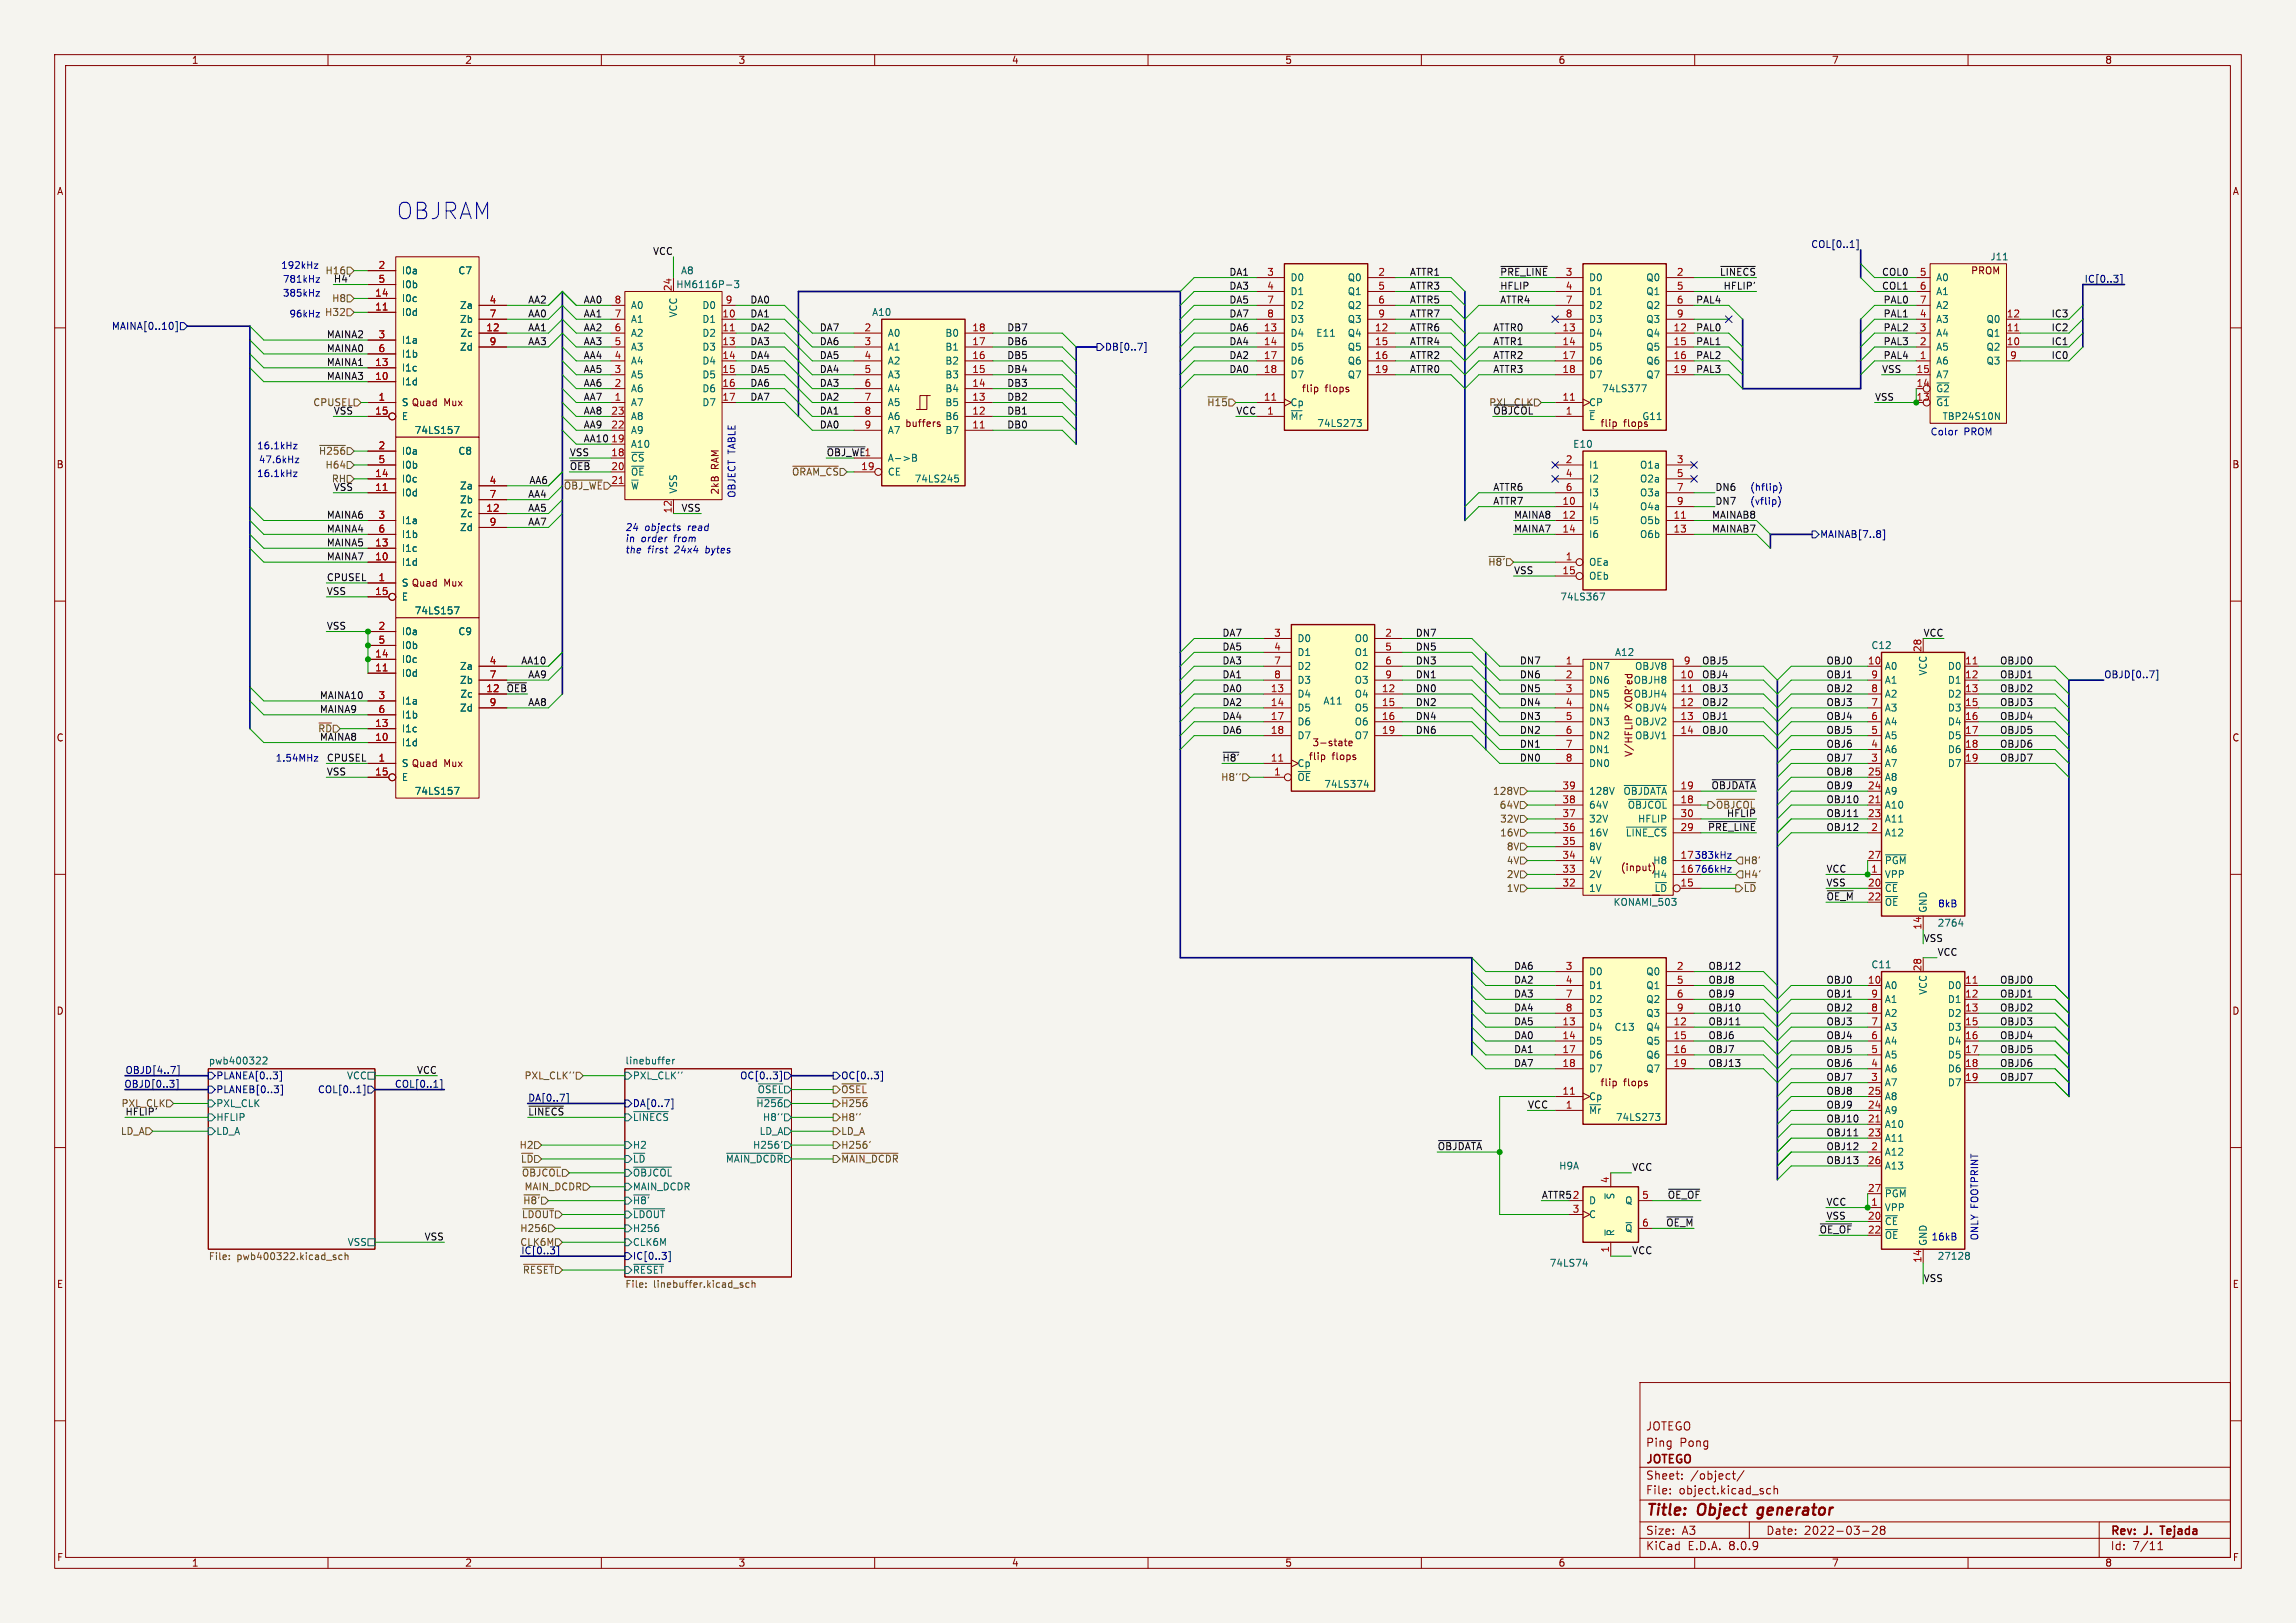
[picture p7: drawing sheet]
<svg xmlns="http://www.w3.org/2000/svg" width="420mm" height="297mm" viewBox="0 0 420 297" stroke-linecap="round" stroke-linejoin="round" font-family="sans-serif">
<defs><g id="words">
<text font-size="4.2" fill="#0000c2" x="72.4" y="40.4">OBJRAM</text>
<g font-size="2.8" fill="#840000">
<text x="301" y="277.9">Title:</text>
<text x="310.6" y="277.9">Object</text>
<text x="322.4" y="277.9">generator</text>
</g>
<g font-size="2.1" fill="#840000">
<text x="301" y="262">JOTEGO</text>
<text x="301" y="268.2">JOTEGO</text>
<text x="301" y="265">Ping</text>
<text x="307.2" y="265">Pong</text>
<text x="301" y="273.7">File:</text>
<text x="301" y="271">Sheet:</text>
<text x="307.1" y="273.7">object.kicad_sch</text>
<text x="309.2" y="271">/object/</text>
<text x="301" y="281.1">Size:</text>
<text x="307.6" y="281.1">A3</text>
<text x="323" y="281.1">Date:</text>
<text x="330" y="281.1">2022-03-28</text>
<text x="386" y="281.3">Rev:</text>
<text x="392.4" y="281.3">J.</text>
<text x="396" y="281.3">Tejada</text>
<text x="301" y="283.9">KiCad</text>
<text x="308.7" y="283.9">E.D.A.</text>
<text x="316.3" y="283.9">8.0.9</text>
<text x="386" y="283.9">Id:</text>
<text x="390.1" y="283.9">7/11</text>
</g>
<g font-size="1.8" fill="#840000">
<text x="35" y="11.9">1</text>
<text x="85" y="11.9">2</text>
<text x="135" y="11.9">3</text>
<text x="185" y="11.9">4</text>
<text x="235" y="11.9">5</text>
<text x="285" y="11.9">6</text>
<text x="335" y="11.9">7</text>
<text x="385" y="11.9">8</text>
<text x="10.3" y="35.9">A</text>
<text x="408.3" y="35.9">A</text>
<text x="360.4" y="50.4">PROM</text>
<text x="238" y="72">flip</text>
<text x="242.4" y="72">flops</text>
<text x="73.4" y="74.5">S Quad</text>
<text x="81.2" y="74.5">Mux</text>
<text x="165.5" y="78.3">buffers</text>
<text x="292.7" y="78.3">flip</text>
<text x="297" y="78.3">flops</text>
<text x="10.3" y="85.9">B</text>
<text x="131.7" y="85.9" transform="rotate(-90 131.7 85.9)">RAM</text>
<text x="408.2" y="85.9">B</text>
<text x="131.7" y="90.6" transform="rotate(-90 131.7 90.6)">2kB</text>
<text x="73.4" y="107.5">S Quad</text>
<text x="81.2" y="107.6">Mux</text>
<text x="298.8" y="129.7" transform="rotate(-90 298.8 129.7)">XOR'ed</text>
<text x="10.3" y="135.9">C</text>
<text x="240" y="136.8">3-state</text>
<text x="408.2" y="135.9">C</text>
<text x="73.4" y="140.6">S Quad</text>
<text x="81.2" y="140.6">Mux</text>
<text x="239.3" y="139.3">flip</text>
<text x="243.6" y="139.3">flops</text>
<text x="298.8" y="138.6" transform="rotate(-90 298.8 138.6)">V/HFLIP</text>
<text x="296.4" y="159.6">(input)</text>
<text x="10.3" y="185.9">D</text>
<text x="408.2" y="185.9">D</text>
<text x="292.7" y="199">flip</text>
<text x="297" y="199">flops</text>
<text x="10.3" y="235.9">E</text>
<text x="408.3" y="235.9">E</text>
<text x="10.3" y="285.9">F</text>
<text x="35" y="286.9">1</text>
<text x="85" y="286.9">2</text>
<text x="135" y="286.9">3</text>
<text x="185" y="286.9">4</text>
<text x="235" y="286.9">5</text>
<text x="285" y="286.9">6</text>
<text x="335" y="286.9">7</text>
<text x="385" y="286.9">8</text>
<text x="408.3" y="285.9">F</text>
</g>
<g font-size="1.8" fill="#0f0f0f">
<text x="119.4" y="46.7">VCC</text>
<text x="61" y="51.8">H4'</text>
<text x="224.8" y="50.5">DA1</text>
<text x="224.8" y="53.1">DA3</text>
<text x="257.8" y="53.1">ATTR3</text>
<text x="257.8" y="50.5">ATTR1</text>
<text x="274.3" y="53.1">HFLIP</text>
<text x="274.3" y="50.5">~{PRE_LINE} 3</text>
<text x="314.5" y="50.5">~{LINECS}</text>
<text x="315.2" y="53.1">HFLIP'</text>
<text x="344.2" y="53.1">COL1</text>
<text x="344.2" y="50.5">COL0</text>
<text x="96.5" y="58.2">AA0</text>
<text x="96.5" y="55.6">AA2</text>
<text x="106.7" y="55.6">AA0</text>
<text x="106.7" y="58.2">AA1</text>
<text x="137.2" y="55.6">DA0</text>
<text x="137.2" y="58.2">DA1</text>
<text x="224.8" y="58.2">DA7</text>
<text x="224.8" y="55.6">DA5</text>
<text x="257.8" y="58.2">ATTR7</text>
<text x="257.8" y="55.6">ATTR5</text>
<text x="274.3" y="55.6">ATTR4</text>
<text x="310.2" y="55.6">PAL4</text>
<text x="344.5" y="58.2">PAL1</text>
<text x="344.5" y="55.6">PAL0</text>
<text x="375.2" y="58.2">IC3</text>
<text x="59.7" y="64.5">MAINA0</text>
<text x="59.7" y="62">MAINA2</text>
<text x="96.5" y="63.2">AA3</text>
<text x="96.5" y="60.7">AA1</text>
<text x="106.7" y="60.7">AA2</text>
<text x="106.7" y="63.2">AA3</text>
<text x="106.7" y="65.8">AA4</text>
<text x="137.2" y="63.2">DA3</text>
<text x="137.2" y="60.7">DA2</text>
<text x="137.2" y="65.8">DA4</text>
<text x="149.9" y="60.7">DA7</text>
<text x="149.9" y="63.2">DA6</text>
<text x="149.9" y="65.8">DA5</text>
<text x="184.1" y="63.2">DB6</text>
<text x="184.1" y="65.8">DB5</text>
<text x="184.1" y="60.7">DB7</text>
<text x="224.8" y="65.8">DA2</text>
<text x="224.8" y="63.2">DA4</text>
<text x="224.8" y="60.7">DA6</text>
<text x="257.8" y="60.7">ATTR6</text>
<text x="257.8" y="63.2">ATTR4</text>
<text x="257.8" y="65.8">ATTR2</text>
<text x="273" y="63.2">ATTR1</text>
<text x="273" y="60.7">ATTR0</text>
<text x="273" y="65.8">ATTR2</text>
<text x="310.2" y="60.7">PAL0</text>
<text x="310.2" y="63.2">PAL1</text>
<text x="310.2" y="65.8">PAL2</text>
<text x="344.5" y="63.2">PAL3</text>
<text x="344.5" y="65.8">PAL4</text>
<text x="344.5" y="60.7">PAL2</text>
<text x="375.2" y="63.2">IC1</text>
<text x="375.2" y="65.8">IC0</text>
<text x="375.2" y="60.7">IC2</text>
<text x="59.7" y="69.6">MAINA3</text>
<text x="59.7" y="67">MAINA1</text>
<text x="106.7" y="70.9">AA6</text>
<text x="106.7" y="68.3">AA5</text>
<text x="137.2" y="68.3">DA5</text>
<text x="137.2" y="70.9">DA6</text>
<text x="149.9" y="70.9">DA3</text>
<text x="149.9" y="68.3">DA4</text>
<text x="184.1" y="68.3">DB4</text>
<text x="184.1" y="70.9">DB3</text>
<text x="224.8" y="68.3">DA0</text>
<text x="257.8" y="68.3">ATTR0</text>
<text x="273" y="68.3">ATTR3</text>
<text x="310.2" y="68.3">PAL3</text>
<text x="344.2" y="68.3">VSS</text>
<text x="61" y="75.9">VSS</text>
<text x="106.7" y="75.9">AA8</text>
<text x="106.7" y="73.4">AA7</text>
<text x="137.2" y="73.4">DA7</text>
<text x="149.9" y="75.9">DA1</text>
<text x="149.9" y="73.4">DA2</text>
<text x="184.1" y="75.9">DB1</text>
<text x="184.1" y="73.4">DB2</text>
<text x="226.1" y="75.9">VCC</text>
<text x="272.3" y="74.5">PXL_CLK</text>
<text x="273" y="75.9">~{OBJCOL}</text>
<text x="104.1" y="83.6">VSS</text>
<text x="106.7" y="78.5">AA9</text>
<text x="106.7" y="81">AA10</text>
<text x="149.9" y="78.5">DA0</text>
<text x="151.1" y="83.6">~{OBJ_WE}</text>
<text x="184.1" y="78.5">DB0</text>
<text x="60.6" y="88.5">RH</text>
<text x="61" y="89.9">VSS</text>
<text x="96.7" y="88.6">AA6</text>
<text x="104.1" y="86.1">~{OEB}</text>
<text x="273" y="89.9">ATTR6</text>
<text x="313.7" y="89.9">DN6</text>
<text x="59.7" y="95">MAINA6</text>
<text x="96.5" y="93.7">AA5</text>
<text x="96.5" y="91.2">AA4</text>
<text x="124.6" y="93.7">VSS</text>
<text x="273" y="92.4">ATTR7</text>
<text x="276.9" y="95">MAINA8</text>
<text x="313.1" y="95">MAINAB8</text>
<text x="313.7" y="92.4">DN7</text>
<text x="59.7" y="97.5">MAINA4</text>
<text x="59.7" y="100.1">MAINA5</text>
<text x="96.5" y="96.3">AA7</text>
<text x="276.9" y="97.5">MAINA7</text>
<text x="313.1" y="97.5">MAINAB7</text>
<text x="59.7" y="102.6">MAINA7</text>
<text x="59.7" y="106.4">CPUSEL</text>
<text x="276.9" y="105.1">VSS</text>
<text x="59.7" y="109">VSS</text>
<text x="59.7" y="115.3">VSS</text>
<text x="223.5" y="119.1">DA5</text>
<text x="223.5" y="116.6">DA7</text>
<text x="258.9" y="116.6">DN7</text>
<text x="258.9" y="119.1">DN5</text>
<text x="351.8" y="116.6">VCC</text>
<text x="95.2" y="121.7">AA10</text>
<text x="96.5" y="124.2">AA9</text>
<text x="223.5" y="121.7">DA3</text>
<text x="223.5" y="124.2">DA1</text>
<text x="258.9" y="124.2">DN1</text>
<text x="258.9" y="121.7">DN3</text>
<text x="277.9" y="124.2">DN6</text>
<text x="277.9" y="121.7">DN7</text>
<text x="311.2" y="124.2">OBJ4</text>
<text x="311.2" y="121.7">OBJ5</text>
<text x="334" y="124.2">OBJ1</text>
<text x="334" y="121.7">OBJ0</text>
<text x="365.8" y="121.7">OBJD0</text>
<text x="365.8" y="124.2">OBJD1</text>
<text x="58.4" y="130.5">MAINA9</text>
<text x="58.4" y="128">MAINA10</text>
<text x="92.6" y="126.7">~{OEB}</text>
<text x="96.5" y="129.3">AA8</text>
<text x="223.5" y="126.7">DA0</text>
<text x="223.5" y="129.3">DA2</text>
<text x="223.5" y="131.8">DA4</text>
<text x="258.9" y="131.8">DN4</text>
<text x="258.9" y="126.7">DN0</text>
<text x="258.9" y="129.3">DN2</text>
<text x="277.9" y="126.7">DN5</text>
<text x="277.9" y="131.8">DN3</text>
<text x="277.9" y="129.3">DN4</text>
<text x="311.2" y="126.7">OBJ3</text>
<text x="311.2" y="129.3">OBJ2</text>
<text x="311.2" y="131.8">OBJ1</text>
<text x="334" y="126.7">OBJ2</text>
<text x="334" y="131.8">OBJ4</text>
<text x="334" y="129.3">OBJ3</text>
<text x="365.8" y="131.8">OBJD4</text>
<text x="365.8" y="129.3">OBJD3</text>
<text x="365.8" y="126.7">OBJD2</text>
<text x="58.1" y="134.2">~{RD}</text>
<text x="58.4" y="135.6">MAINA8</text>
<text x="223.5" y="134.4">DA6</text>
<text x="258.9" y="134.4">DN6</text>
<text x="277.9" y="134.4">DN2</text>
<text x="277.9" y="136.9">DN1</text>
<text x="311.2" y="134.4">OBJ0</text>
<text x="334" y="134.4">OBJ5</text>
<text x="334" y="136.9">OBJ6</text>
<text x="365.8" y="134.4">OBJD5</text>
<text x="365.8" y="136.9">OBJD6</text>
<text x="59.7" y="142">VSS</text>
<text x="59.7" y="139.4">CPUSEL</text>
<text x="223.5" y="139.4">~{H8'}</text>
<text x="277.9" y="139.4">DN0</text>
<text x="334" y="139.4">OBJ7</text>
<text x="334" y="142">OBJ8</text>
<text x="365.8" y="139.4">OBJD7</text>
<text x="313" y="144.5">~{OBJDATA}</text>
<text x="315.8" y="149.6">HFLIP</text>
<text x="334" y="144.5">OBJ9</text>
<text x="334" y="149.6">OBJ11</text>
<text x="334" y="147.1">OBJ10</text>
<text x="312.3" y="152.1">~{PRE_LINE}</text>
<text x="334" y="152.1">OBJ12</text>
<text x="334" y="159.8">VCC</text>
<text x="334" y="164.8">~{OE_M}22</text>
<text x="334" y="162.3">VSS</text>
<text x="351.8" y="172.5">VSS</text>
<text x="276.9" y="177.5">DA6</text>
<text x="312.4" y="177.5">OBJ12</text>
<text x="354.3" y="175">VCC</text>
<text x="276.9" y="180.1">DA2</text>
<text x="276.9" y="182.6">DA3</text>
<text x="276.9" y="185.2">DA4</text>
<text x="312.4" y="180.1">OBJ8</text>
<text x="312.4" y="182.6">OBJ9</text>
<text x="312.4" y="185.2">OBJ10</text>
<text x="334" y="182.6">OBJ1</text>
<text x="334" y="185.2">OBJ2</text>
<text x="334" y="180.1">OBJ0</text>
<text x="365.8" y="180.1">OBJD0</text>
<text x="365.8" y="185.2">OBJD2</text>
<text x="365.8" y="182.6">OBJD1</text>
<text x="276.9" y="190.2">DA0</text>
<text x="276.9" y="187.7">DA5</text>
<text x="312.4" y="190.2">OBJ6</text>
<text x="312.4" y="187.7">OBJ11</text>
<text x="334" y="190.2">OBJ4</text>
<text x="334" y="187.7">OBJ3</text>
<text x="365.8" y="187.7">OBJD3</text>
<text x="365.8" y="190.2">OBJD4</text>
<text x="76.2" y="196.6">VCC</text>
<text x="276.9" y="195.3">DA7</text>
<text x="276.9" y="192.8">DA1</text>
<text x="312.4" y="192.8">OBJ7</text>
<text x="312.4" y="195.3">OBJ13</text>
<text x="334" y="195.3">OBJ6</text>
<text x="334" y="192.8">OBJ5</text>
<text x="334" y="197.9">OBJ7</text>
<text x="365.8" y="192.8">OBJD5</text>
<text x="365.8" y="195.3">OBJD6</text>
<text x="365.8" y="197.9">OBJD7</text>
<text x="279.4" y="202.9">VCC</text>
<text x="334" y="202.9">OBJ9</text>
<text x="334" y="200.4">OBJ8</text>
<text x="22.9" y="204.2">HFLIP'</text>
<text x="96.5" y="204.2">~{LINECS}</text>
<text x="334" y="205.5">OBJ10</text>
<text x="334" y="208">OBJ11</text>
<text x="262.9" y="210.6">~{OBJDATA}</text>
<text x="298.4" y="214.4">VCC</text>
<text x="334" y="213.1">OBJ13</text>
<text x="334" y="210.6">OBJ12</text>
<text x="281.9" y="219.4">ATTR52</text>
<text x="305" y="219.4">~{OE_OF}</text>
<text x="334" y="220.7">VCC</text>
<text x="77.6" y="227.1">VSS</text>
<text x="304.7" y="224.5">~{OE_M}</text>
<text x="332.7" y="225.8">~{OE_OF} 22</text>
<text x="334" y="223.3">VSS</text>
<text x="298.4" y="229.6">VCC</text>
<text x="351.8" y="234.7">VSS</text>
</g>
<g font-size="1.8" fill="#000084">
<text x="331.2" y="45.5">COL[0..1]</text>
<text x="381.2" y="51.8">IC[0..3]</text>
<text x="20.4" y="60.6">MAINA[0..10]</text>
<text x="202" y="64.4">DB[0..7]</text>
<text x="332.8" y="98.7">MAINAB[7..8]</text>
<text x="384.8" y="124.2">OBJD[0..7]</text>
<text x="22.9" y="196.6">OBJD[4..7]</text>
<text x="39.5" y="197.7">PLANEA[0..3]</text>
<text x="135.3" y="197.7">OC[0..3]</text>
<text x="153.8" y="197.7">OC[0..3]</text>
<text x="22.7" y="199.1">OBJD[0..3]</text>
<text x="39.5" y="200.3">PLANEB[0..3]</text>
<text x="58.1" y="200.3">COL[0..1]</text>
<text x="72.1" y="199.1">COL[0..1]</text>
<text x="96.5" y="201.7">DA[0..7]</text>
<text x="115.7" y="202.8">DA[0..7]</text>
<text x="95.1" y="228.2">CLK6M</text>
<text x="95.2" y="229.6">IC[0..3]</text>
<text x="115.7" y="230.7">IC[0..3]</text>
</g>
<g font-size="1.8" fill="#725600">
<text x="59.4" y="50.4">H16</text>
<text x="59.3" y="58">H32</text>
<text x="60.7" y="55.5">H8</text>
<text x="57.2" y="74.5">CPUSEL</text>
<text x="220.7" y="74.5">~{H15}</text>
<text x="58.2" y="83.4">~{H256}</text>
<text x="59.4" y="86">H64</text>
<text x="103" y="89.8">~{OBJ_WE}</text>
<text x="272.1" y="103.7">~{H8'}</text>
<text x="223.3" y="143.1">H8''</text>
<text x="273" y="145.7">128V</text>
<text x="274.2" y="148.2">64V</text>
<text x="313.8" y="148.2">~{OBJCOL}</text>
<text x="274.3" y="153.3">16V</text>
<text x="274.3" y="150.7">32V</text>
<text x="275.5" y="155.8">8V</text>
<text x="275.5" y="158.3">4V</text>
<text x="275.5" y="160.9">2V</text>
<text x="318.9" y="158.3">H8'</text>
<text x="318.9" y="160.9">H4'</text>
<text x="275.5" y="163.4">1V</text>
<text x="318.9" y="163.4">~{LD}</text>
<text x="95.9" y="197.7">PXL_CLK''</text>
<text x="22.1" y="202.8">PXL_CLK</text>
<text x="153.8" y="202.8">~{H256}</text>
<text x="153.8" y="200.3">~{OSEL}</text>
<text x="22" y="207.9">LD_A</text>
<text x="153.8" y="205.3">H8''</text>
<text x="153.8" y="207.9">LD_A</text>
<text x="94.9" y="210.4">H2</text>
<text x="95.2" y="213">~{LD}</text>
<text x="95.4" y="215.5">~{OBJCOL}</text>
<text x="153.8" y="213">~{MAIN_DCDR}</text>
<text x="153.8" y="210.4">H256'</text>
<text x="95.6" y="220.6">~{H8'}</text>
<text x="95.9" y="218">MAIN_DCDR</text>
<text x="95.1" y="225.7">H256</text>
<text x="95.4" y="223.1">~{LDOUT}</text>
<text x="38.1" y="230.9">File:</text>
<text x="43.3" y="230.9">pwb400322.kicad_sch</text>
<text x="95.6" y="233.3">~{RESET}</text>
<text x="114.3" y="236">File:</text>
<text x="119.5" y="236">linebuffer.kicad_sch</text>
</g>
<g font-size="1.8" fill="#a90000">
<text x="69.1" y="49.3">2</text>
<text x="69.1" y="51.8">5</text>
<text x="122.9" y="53.4" transform="rotate(-90 122.9 53.4)">24</text>
<text x="231.7" y="50.5">3</text>
<text x="231.7" y="53.1">4</text>
<text x="252" y="50.5">2</text>
<text x="252" y="53.1">5</text>
<text x="286.3" y="53.1">4</text>
<text x="306.6" y="50.5">2</text>
<text x="306.6" y="53.1">5</text>
<text x="351.1" y="50.5">5</text>
<text x="351.1" y="53.1">6</text>
<text x="68.5" y="56.9">11</text>
<text x="68.5" y="54.4">14</text>
<text x="89.5" y="55.6">4</text>
<text x="89.5" y="58.2">7</text>
<text x="112.3" y="58.2">7</text>
<text x="112.3" y="55.6">8</text>
<text x="132" y="58.2">10</text>
<text x="132.6" y="55.6">9</text>
<text x="231.7" y="55.6">7</text>
<text x="231.7" y="58.2">8</text>
<text x="252" y="55.6">6</text>
<text x="252" y="58.2">9</text>
<text x="286.3" y="55.6">7</text>
<text x="286.3" y="58.2">8</text>
<text x="306.6" y="55.6">6</text>
<text x="306.6" y="58.2">9</text>
<text x="351.1" y="58.2">4</text>
<text x="351.1" y="55.6">7</text>
<text x="367" y="58.2">12</text>
<text x="69.1" y="62">3</text>
<text x="69.1" y="64.5">6</text>
<text x="88.9" y="60.7">12</text>
<text x="89.5" y="63.2">9</text>
<text x="112.3" y="65.8">4</text>
<text x="112.3" y="63.2">5</text>
<text x="112.3" y="60.7">6</text>
<text x="132" y="60.7">11</text>
<text x="132" y="63.2">13</text>
<text x="132" y="65.8">14</text>
<text x="158" y="60.7">2</text>
<text x="158" y="63.2">3</text>
<text x="158" y="65.8">4</text>
<text x="177.8" y="65.8">16</text>
<text x="177.8" y="63.2">17</text>
<text x="177.8" y="60.7">18</text>
<text x="231.1" y="60.7">13</text>
<text x="231.1" y="63.2">14</text>
<text x="231.1" y="65.8">17</text>
<text x="251.4" y="60.7">12</text>
<text x="251.4" y="63.2">15</text>
<text x="251.4" y="65.8">16</text>
<text x="285.7" y="60.7">13</text>
<text x="285.7" y="63.2">14</text>
<text x="285.7" y="65.8">17</text>
<text x="306" y="60.7">12</text>
<text x="306" y="63.2">15</text>
<text x="306" y="65.8">16</text>
<text x="351.1" y="65.8">1</text>
<text x="351.1" y="63.2">2</text>
<text x="351.1" y="60.7">3</text>
<text x="367" y="63.2">10</text>
<text x="367" y="60.7">11</text>
<text x="367.6" y="65.8">9</text>
<text x="68.5" y="69.6">10</text>
<text x="68.5" y="67.1">13</text>
<text x="112.3" y="70.9">2</text>
<text x="112.3" y="68.3">3</text>
<text x="132" y="68.3">15</text>
<text x="132" y="70.9">16</text>
<text x="158" y="68.3">5</text>
<text x="158" y="70.9">6</text>
<text x="177.8" y="70.9">14</text>
<text x="177.8" y="68.3">15</text>
<text x="231.1" y="68.3">18</text>
<text x="251.4" y="68.3">19</text>
<text x="285.7" y="68.3">18</text>
<text x="306" y="68.3">19</text>
<text x="350.5" y="70.9">14</text>
<text x="350.5" y="68.3">15</text>
<text x="68.5" y="75.9">15</text>
<text x="69.1" y="73.4">1</text>
<text x="111.7" y="75.9">23</text>
<text x="112.3" y="73.4">1</text>
<text x="132" y="73.4">17</text>
<text x="158" y="73.4">7</text>
<text x="158" y="75.9">8</text>
<text x="177.8" y="75.9">12</text>
<text x="177.8" y="73.4">13</text>
<text x="231.1" y="73.4">11</text>
<text x="231.7" y="75.9">1</text>
<text x="285.7" y="73.4">11</text>
<text x="286.3" y="75.9">1</text>
<text x="350.5" y="73.4">13</text>
<text x="69.1" y="82.3">2</text>
<text x="111.7" y="83.6">18</text>
<text x="111.7" y="81">19</text>
<text x="111.7" y="78.5">22</text>
<text x="158" y="83.6">1</text>
<text x="158" y="78.5">9</text>
<text x="177.8" y="78.5">11</text>
<text x="68.5" y="89.9">11</text>
<text x="68.5" y="87.4">14</text>
<text x="69.1" y="84.8">5</text>
<text x="89.5" y="88.6">4</text>
<text x="111.7" y="86.1">20</text>
<text x="111.7" y="88.6">21</text>
<text x="157.4" y="86.1">19</text>
<text x="286.3" y="84.8">2</text>
<text x="286.3" y="87.4">4</text>
<text x="286.3" y="89.9">6</text>
<text x="306.6" y="84.8">3</text>
<text x="306.6" y="87.4">5</text>
<text x="306.6" y="89.9">7</text>
<text x="69.1" y="95">3</text>
<text x="88.9" y="93.7">12</text>
<text x="89.5" y="91.2">7</text>
<text x="122.9" y="94" transform="rotate(-90 122.9 94)">12</text>
<text x="285.7" y="92.5">10</text>
<text x="285.7" y="95">12</text>
<text x="306" y="95">11</text>
<text x="306.6" y="92.5">9</text>
<text x="68.5" y="100.1">13</text>
<text x="69.1" y="97.5">6</text>
<text x="89.5" y="96.3">9</text>
<text x="285.7" y="97.5">14</text>
<text x="306" y="97.5">13</text>
<text x="68.5" y="102.6">10</text>
<text x="69.1" y="106.4">1</text>
<text x="285.7" y="105.2">15</text>
<text x="286.3" y="102.6">1</text>
<text x="68.5" y="109">15</text>
<text x="69.1" y="115.3">2</text>
<text x="69.1" y="117.9">5</text>
<text x="233" y="116.6">3</text>
<text x="233" y="119.1">4</text>
<text x="253.3" y="116.6">2</text>
<text x="253.3" y="119.1">5</text>
<text x="351.5" y="119.4" transform="rotate(-90 351.5 119.4)">28</text>
<text x="68.5" y="122.9">11</text>
<text x="68.5" y="120.4">14</text>
<text x="89.5" y="121.7">4</text>
<text x="89.5" y="124.2">7</text>
<text x="233" y="121.7">7</text>
<text x="233" y="124.2">8</text>
<text x="253.3" y="121.7">6</text>
<text x="253.3" y="124.2">9</text>
<text x="286.3" y="121.7">1</text>
<text x="286.3" y="124.2">2</text>
<text x="307.3" y="124.2">10</text>
<text x="307.9" y="121.7">9</text>
<text x="341.6" y="121.7">10</text>
<text x="342.2" y="124.2">9</text>
<text x="359.4" y="121.7">11</text>
<text x="359.4" y="124.2">12</text>
<text x="69.1" y="128">3</text>
<text x="69.1" y="130.6">6</text>
<text x="88.9" y="126.7">12</text>
<text x="89.5" y="129.3">9</text>
<text x="232.4" y="126.7">13</text>
<text x="232.4" y="129.3">14</text>
<text x="232.4" y="131.8">17</text>
<text x="252.7" y="126.7">12</text>
<text x="252.7" y="129.3">15</text>
<text x="252.7" y="131.8">16</text>
<text x="286.3" y="126.7">3</text>
<text x="286.3" y="129.3">4</text>
<text x="286.3" y="131.8">5</text>
<text x="307.3" y="126.7">11</text>
<text x="307.3" y="129.3">12</text>
<text x="307.3" y="131.8">13</text>
<text x="342.2" y="131.8">6</text>
<text x="342.2" y="129.3">7</text>
<text x="342.2" y="126.7">8</text>
<text x="359.4" y="126.7">13</text>
<text x="359.4" y="129.3">15</text>
<text x="359.4" y="131.8">16</text>
<text x="68.5" y="135.6">10</text>
<text x="68.5" y="133.1">13</text>
<text x="232.4" y="134.4">18</text>
<text x="252.7" y="134.4">19</text>
<text x="286.3" y="134.4">6</text>
<text x="286.3" y="136.9">7</text>
<text x="307.3" y="134.4">14</text>
<text x="342.2" y="136.9">4</text>
<text x="342.2" y="134.4">5</text>
<text x="359.4" y="134.4">17</text>
<text x="359.4" y="136.9">18</text>
<text x="68.5" y="142">15</text>
<text x="69.1" y="139.4">1</text>
<text x="232.4" y="139.4">11</text>
<text x="233" y="142">1</text>
<text x="286.3" y="139.4">8</text>
<text x="341.6" y="142">25</text>
<text x="342.2" y="139.4">3</text>
<text x="359.4" y="139.4">19</text>
<text x="285.7" y="149.6">37</text>
<text x="285.7" y="147.1">38</text>
<text x="285.7" y="144.5">39</text>
<text x="307.3" y="147.1">18</text>
<text x="307.3" y="144.5">19</text>
<text x="307.3" y="149.6">30</text>
<text x="341.6" y="147.1">21</text>
<text x="341.6" y="149.6">23</text>
<text x="341.6" y="144.5">24</text>
<text x="285.7" y="154.7">35</text>
<text x="285.7" y="152.1">36</text>
<text x="307.3" y="152.1">29</text>
<text x="342.2" y="152.1">2</text>
<text x="285.7" y="159.8">33</text>
<text x="285.7" y="157.2">34</text>
<text x="307.3" y="159.8">16</text>
<text x="307.3" y="157.2">17</text>
<text x="341.6" y="157.2">27</text>
<text x="342.2" y="159.8">1</text>
<text x="285.7" y="162.3">32</text>
<text x="307.3" y="162.3">15</text>
<text x="341.6" y="162.3">20</text>
<text x="351.5" y="170.2" transform="rotate(-90 351.5 170.2)">14</text>
<text x="286.3" y="177.5">3</text>
<text x="306.6" y="177.5">2</text>
<text x="351.5" y="177.8" transform="rotate(-90 351.5 177.8)">28</text>
<text x="286.3" y="180.1">4</text>
<text x="286.3" y="182.6">7</text>
<text x="286.3" y="185.2">8</text>
<text x="306.6" y="180.1">5</text>
<text x="306.6" y="182.6">6</text>
<text x="306.6" y="185.2">9</text>
<text x="341.6" y="180.1">10</text>
<text x="342.2" y="185.2">8</text>
<text x="342.2" y="182.6">9</text>
<text x="359.4" y="180.1">11</text>
<text x="359.4" y="182.6">12</text>
<text x="359.4" y="185.2">13</text>
<text x="285.7" y="187.7">13</text>
<text x="285.7" y="190.2">14</text>
<text x="306" y="187.7">12</text>
<text x="306" y="190.2">15</text>
<text x="342.2" y="190.2">6</text>
<text x="342.2" y="187.7">7</text>
<text x="359.4" y="187.7">15</text>
<text x="359.4" y="190.2">16</text>
<text x="285.7" y="192.8">17</text>
<text x="285.7" y="195.3">18</text>
<text x="306" y="192.8">16</text>
<text x="306" y="195.3">19</text>
<text x="342.2" y="197.9">3</text>
<text x="342.2" y="195.3">4</text>
<text x="342.2" y="192.8">5</text>
<text x="359.4" y="192.8">17</text>
<text x="359.4" y="195.3">18</text>
<text x="359.4" y="197.9">19</text>
<text x="285.7" y="200.4">11</text>
<text x="286.3" y="202.9">1</text>
<text x="341.6" y="202.9">24</text>
<text x="341.6" y="200.4">25</text>
<text x="341.6" y="205.5">21</text>
<text x="341.6" y="208">23</text>
<text x="341.6" y="213.1">26</text>
<text x="342.2" y="210.6">2</text>
<text x="287.6" y="222">3</text>
<text x="294.4" y="216.6" transform="rotate(-90 294.4 216.6)">4</text>
<text x="300.3" y="219.5">5</text>
<text x="341.6" y="218.2">27</text>
<text x="342.2" y="220.7">1</text>
<text x="300.3" y="224.5">6</text>
<text x="341.6" y="223.3">20</text>
<text x="294.4" y="229.3" transform="rotate(-90 294.4 229.3)">1</text>
<text x="351.5" y="231.2" transform="rotate(-90 351.5 231.2)">14</text>
</g>
<g font-size="1.8" fill="#006464">
<text x="73.4" y="50.4">I0a</text>
<text x="73.4" y="52.9">I0b</text>
<text x="83.7" y="50.4">C7</text>
<text x="123.6" y="52.9">HM6116P-3</text>
<text x="124.5" y="50.4">A8</text>
<text x="236" y="51.7">D0</text>
<text x="246.4" y="51.7">Q0</text>
<text x="290.6" y="51.7">D0</text>
<text x="301" y="51.7">Q0</text>
<text x="354.1" y="51.7">A0</text>
<text x="73.4" y="58">I0d</text>
<text x="73.4" y="55.5">I0c</text>
<text x="84.1" y="56.7">Za</text>
<text x="84.1" y="59.3">Zb</text>
<text x="115.3" y="59.3">A1</text>
<text x="115.3" y="56.7">A0</text>
<text x="124.1" y="58.2" transform="rotate(-90 124.1 58.2)">VCC</text>
<text x="128.4" y="59.3">D1</text>
<text x="128.4" y="56.7">D0</text>
<text x="159.4" y="58">A10</text>
<text x="236" y="54.2">D1</text>
<text x="236" y="56.7">D2</text>
<text x="236" y="59.3">D3</text>
<text x="246.4" y="54.2">Q1</text>
<text x="246.4" y="56.7">Q2</text>
<text x="246.4" y="59.3">Q3</text>
<text x="290.6" y="54.2">D1</text>
<text x="290.6" y="56.7">D2</text>
<text x="290.6" y="59.3">D3</text>
<text x="301" y="54.2">Q1</text>
<text x="301" y="56.7">Q2</text>
<text x="301" y="59.3">Q3</text>
<text x="354.1" y="59.3">A3</text>
<text x="354.1" y="54.2">A1</text>
<text x="354.1" y="56.7">A2</text>
<text x="363.3" y="59.3">Q0</text>
<text x="73.4" y="63.1">I1a</text>
<text x="73.4" y="65.6">I1b</text>
<text x="84.1" y="64.4">Zd</text>
<text x="84.1" y="61.8">Zc</text>
<text x="115.3" y="64.4">A3</text>
<text x="115.3" y="61.8">A2</text>
<text x="128.4" y="61.8">D2</text>
<text x="128.4" y="64.4">D3</text>
<text x="162.3" y="61.8">A0</text>
<text x="162.3" y="64.4">A1</text>
<text x="172.8" y="64.4">B1</text>
<text x="172.8" y="61.8">B0</text>
<text x="236" y="61.8">D4</text>
<text x="236" y="64.4">D5</text>
<text x="240.7" y="61.8">E11</text>
<text x="246.4" y="61.8">Q4</text>
<text x="246.4" y="64.4">Q5</text>
<text x="290.6" y="61.8">D4</text>
<text x="290.6" y="64.4">D5</text>
<text x="301" y="61.8">Q4</text>
<text x="301" y="64.4">Q5</text>
<text x="354.1" y="64.4">A5</text>
<text x="354.1" y="61.8">A4</text>
<text x="363.3" y="64.4">Q2</text>
<text x="363.3" y="61.8">Q1</text>
<text x="73.4" y="70.7">I1d</text>
<text x="73.4" y="68.2">I1c</text>
<text x="115.3" y="72">A6</text>
<text x="115.3" y="69.4">A5</text>
<text x="115.3" y="66.9">A4</text>
<text x="128.4" y="66.9">D4</text>
<text x="128.4" y="69.4">D5</text>
<text x="128.4" y="72">D6</text>
<text x="162.3" y="66.9">A2</text>
<text x="162.3" y="69.4">A3</text>
<text x="162.3" y="72">A4</text>
<text x="172.8" y="72">B4</text>
<text x="172.8" y="69.4">B3</text>
<text x="172.8" y="66.9">B2</text>
<text x="236" y="66.9">D6</text>
<text x="236" y="69.4">D7</text>
<text x="246.4" y="66.9">Q6</text>
<text x="246.4" y="69.4">Q7</text>
<text x="290.6" y="66.9">D6</text>
<text x="290.6" y="69.4">D7</text>
<text x="292.9" y="72">74LS377</text>
<text x="301" y="66.9">Q6</text>
<text x="301" y="69.4">Q7</text>
<text x="354.1" y="66.9">A6</text>
<text x="354.1" y="72">~{G2}</text>
<text x="354.1" y="69.4">A7</text>
<text x="363.3" y="66.9">Q3</text>
<text x="73.4" y="77.1">E</text>
<text x="73.4" y="74.5">S</text>
<text x="115.3" y="74.5">A7</text>
<text x="115.3" y="77.1">A8</text>
<text x="128.4" y="74.5">D7</text>
<text x="162.3" y="74.5">A5</text>
<text x="162.3" y="77.1">A6</text>
<text x="172.8" y="77.1">B6</text>
<text x="172.8" y="74.5">B5</text>
<text x="236" y="77.1">~{Mr}</text>
<text x="236" y="74.5">Cp</text>
<text x="290.6" y="77.1">~{E}</text>
<text x="290.6" y="74.5">CP</text>
<text x="300.3" y="77.1">G11</text>
<text x="354.1" y="74.5">~{G1}</text>
<text x="73.4" y="83.4">I0a</text>
<text x="75.8" y="79.6">74LS157</text>
<text x="83.7" y="83.4">C8</text>
<text x="115.3" y="82.1">A10</text>
<text x="115.3" y="79.6">A9</text>
<text x="162.3" y="79.6">A7</text>
<text x="172.8" y="79.6">B7</text>
<text x="240.9" y="78.3">74LS273</text>
<text x="287.7" y="82.1">E10</text>
<text x="73.4" y="88.5">I0c</text>
<text x="73.4" y="86">I0b</text>
<text x="84.1" y="89.8">Za</text>
<text x="115.3" y="84.7">~{CS}</text>
<text x="115.3" y="87.2">~{OE}</text>
<text x="115.3" y="89.8">~{W}</text>
<text x="162.3" y="84.7">A-&gt;B</text>
<text x="162.3" y="87.2">CE</text>
<text x="167.2" y="88.5">74LS245</text>
<text x="290.6" y="86">I1</text>
<text x="290.6" y="88.5">I2</text>
<text x="299.9" y="86">O1a</text>
<text x="299.9" y="88.5">O2a</text>
<text x="73.4" y="91">I0d</text>
<text x="84.1" y="92.3">Zb</text>
<text x="84.1" y="94.8">Zc</text>
<text x="124.1" y="90.4" transform="rotate(-90 124.1 90.4)">VSS</text>
<text x="290.6" y="93.6">I4</text>
<text x="290.6" y="91">I3</text>
<text x="299.9" y="91">O3a</text>
<text x="299.9" y="93.6">O4a</text>
<text x="73.4" y="101.2">I1c</text>
<text x="73.4" y="96.1">I1a</text>
<text x="73.4" y="98.7">I1b</text>
<text x="84.1" y="97.4">Zd</text>
<text x="290.6" y="96.1">I5</text>
<text x="290.6" y="98.7">I6</text>
<text x="299.9" y="96.1">O5b</text>
<text x="299.9" y="98.7">O6b</text>
<text x="73.4" y="103.7">I1d</text>
<text x="73.4" y="107.5">S</text>
<text x="290.6" y="103.7">OEa</text>
<text x="290.6" y="106.3">OEb</text>
<text x="73.4" y="110.1">E</text>
<text x="75.8" y="112.6">74LS157</text>
<text x="285.3" y="110.1">74LS367</text>
<text x="73.4" y="116.4">I0a</text>
<text x="73.4" y="119">I0b</text>
<text x="83.7" y="116.4">C9</text>
<text x="237.2" y="117.7">D0</text>
<text x="247.7" y="117.7">O0</text>
<text x="342.2" y="119">C12</text>
<text x="73.4" y="124.1">I0d</text>
<text x="73.4" y="121.5">I0c</text>
<text x="84.1" y="122.8">Za</text>
<text x="84.1" y="125.3">Zb</text>
<text x="237.2" y="120.2">D1</text>
<text x="237.2" y="122.8">D2</text>
<text x="237.2" y="125.3">D3</text>
<text x="247.7" y="120.2">O1</text>
<text x="247.7" y="122.8">O2</text>
<text x="247.7" y="125.3">O3</text>
<text x="290.6" y="122.8">DN7</text>
<text x="290.6" y="125.3">DN6</text>
<text x="295.3" y="120.2">A12</text>
<text x="298.7" y="125.3">OBJH8</text>
<text x="299" y="122.8">OBJV8</text>
<text x="344.7" y="122.8">A0</text>
<text x="344.7" y="125.3">A1</text>
<text x="352.7" y="123.7" transform="rotate(-90 352.7 123.7)">VCC</text>
<text x="356.2" y="122.8">D0</text>
<text x="356.2" y="125.3">D1</text>
<text x="73.4" y="129.1">I1a</text>
<text x="73.4" y="131.7">I1b</text>
<text x="84.1" y="130.4">Zd</text>
<text x="84.1" y="127.9">Zc</text>
<text x="237.2" y="127.9">D4</text>
<text x="237.2" y="130.4">D5</text>
<text x="242" y="129.1">A11</text>
<text x="247.7" y="127.9">O4</text>
<text x="247.7" y="130.4">O5</text>
<text x="290.6" y="127.9">DN5</text>
<text x="290.6" y="130.4">DN4</text>
<text x="298.7" y="127.9">OBJH4</text>
<text x="299" y="130.4">OBJV4</text>
<text x="344.7" y="130.4">A3</text>
<text x="344.7" y="127.9">A2</text>
<text x="356.2" y="127.9">D2</text>
<text x="356.2" y="130.4">D3</text>
<text x="73.4" y="136.8">I1d</text>
<text x="73.4" y="134.2">I1c</text>
<text x="237.2" y="132.9">D6</text>
<text x="237.2" y="135.5">D7</text>
<text x="247.7" y="132.9">O6</text>
<text x="247.7" y="135.5">O7</text>
<text x="290.6" y="132.9">DN3</text>
<text x="290.6" y="135.5">DN2</text>
<text x="299" y="132.9">OBJV2</text>
<text x="299" y="135.5">OBJV1</text>
<text x="344.7" y="135.5">A5</text>
<text x="344.7" y="132.9">A4</text>
<text x="356.2" y="132.9">D4</text>
<text x="356.2" y="135.5">D5</text>
<text x="73.4" y="143.1">E</text>
<text x="73.4" y="140.6">S</text>
<text x="237.2" y="143.1">~{OE}</text>
<text x="237.2" y="140.6">Cp</text>
<text x="290.6" y="138">DN1</text>
<text x="290.6" y="140.6">DN0</text>
<text x="344.7" y="143.1">A8</text>
<text x="344.7" y="140.6">A7</text>
<text x="344.7" y="138">A6</text>
<text x="356.2" y="138">D6</text>
<text x="356.2" y="140.6">D7</text>
<text x="75.8" y="145.6">74LS157</text>
<text x="242.1" y="144.4">74LS374</text>
<text x="290.6" y="148.2">64V</text>
<text x="290.6" y="145.6">128V</text>
<text x="296.9" y="145.6">~{OBJDATA}</text>
<text x="297.7" y="148.2">~{OBJCOL}</text>
<text x="344.7" y="148.2">A10</text>
<text x="344.7" y="145.6">A9</text>
<text x="290.6" y="155.8">8V</text>
<text x="290.6" y="153.3">16V</text>
<text x="290.6" y="150.7">32V</text>
<text x="297.3" y="153.3">~{LINE_CS}</text>
<text x="299.5" y="150.7">HFLIP</text>
<text x="344.7" y="153.3">A12</text>
<text x="344.7" y="150.7">A11</text>
<text x="290.6" y="160.9">2V</text>
<text x="290.6" y="158.3">4V</text>
<text x="302.3" y="160.9">H4</text>
<text x="302.3" y="158.3">H8</text>
<text x="344.7" y="160.9">VPP</text>
<text x="344.7" y="158.3">~{PGM}</text>
<text x="290.6" y="163.4">1V</text>
<text x="295.1" y="166">KONAMI_503</text>
<text x="302.6" y="163.4">~{LD}</text>
<text x="344.7" y="163.4">~{CE}</text>
<text x="344.7" y="166">~{OE}</text>
<text x="352.7" y="167.1" transform="rotate(-90 352.7 167.1)">GND</text>
<text x="354.3" y="169.8">2764</text>
<text x="290.6" y="178.7">D0</text>
<text x="301" y="178.7">Q0</text>
<text x="342.2" y="177.4">C11</text>
<text x="290.6" y="181.2">D1</text>
<text x="290.6" y="183.7">D2</text>
<text x="301" y="181.2">Q1</text>
<text x="301" y="183.7">Q2</text>
<text x="344.7" y="181.2">A0</text>
<text x="344.7" y="183.7">A1</text>
<text x="352.7" y="182.1" transform="rotate(-90 352.7 182.1)">VCC</text>
<text x="356.2" y="181.2">D0</text>
<text x="356.2" y="183.7">D1</text>
<text x="290.6" y="188.8">D4</text>
<text x="290.6" y="191.4">D5</text>
<text x="290.6" y="186.3">D3</text>
<text x="295.2" y="188.8">C13</text>
<text x="301" y="188.8">Q4</text>
<text x="301" y="191.4">Q5</text>
<text x="301" y="186.3">Q3</text>
<text x="344.7" y="191.4">A4</text>
<text x="344.7" y="188.8">A3</text>
<text x="344.7" y="186.3">A2</text>
<text x="356.2" y="186.3">D2</text>
<text x="356.2" y="188.8">D3</text>
<text x="356.2" y="191.4">D4</text>
<text x="38.1" y="194.9">pwb400322</text>
<text x="63.4" y="197.7">VCC</text>
<text x="114.3" y="194.9">linebuffer</text>
<text x="115.7" y="197.7">PXL_CLK''</text>
<text x="290.6" y="193.9">D6</text>
<text x="290.6" y="196.4">D7</text>
<text x="301" y="193.9">Q6</text>
<text x="301" y="196.4">Q7</text>
<text x="344.7" y="196.4">A6</text>
<text x="344.7" y="193.9">A5</text>
<text x="356.2" y="193.9">D5</text>
<text x="356.2" y="196.4">D6</text>
<text x="39.5" y="202.8">PXL_CLK</text>
<text x="138.2" y="202.8">~{H256}</text>
<text x="138.5" y="200.3">~{OSEL}</text>
<text x="290.6" y="201.5">Cp</text>
<text x="344.7" y="201.5">A8</text>
<text x="344.7" y="199">A7</text>
<text x="356.2" y="199">D7</text>
<text x="39.5" y="205.3">HFLIP</text>
<text x="39.5" y="207.9">LD_A</text>
<text x="115.7" y="205.3">~{LINECS}</text>
<text x="138.9" y="207.9">LD_A</text>
<text x="139.5" y="205.3">H8''</text>
<text x="290.6" y="204.1">~{Mr}</text>
<text x="295.5" y="205.3">74LS273</text>
<text x="344.7" y="206.6">A10</text>
<text x="344.7" y="209.1">A11</text>
<text x="344.7" y="204.1">A9</text>
<text x="115.7" y="210.4">H2</text>
<text x="115.7" y="213">~{LD}</text>
<text x="115.7" y="215.5">~{OBJCOL}</text>
<text x="132.7" y="213">~{MAIN_DCDR}</text>
<text x="137.6" y="210.4">H256'</text>
<text x="285.1" y="214.2">H9A</text>
<text x="344.7" y="211.7">A12</text>
<text x="344.7" y="214.2">A13</text>
<text x="115.7" y="218">MAIN_DCDR</text>
<text x="115.7" y="220.6">~{H8'}</text>
<text x="290.6" y="220.6">D</text>
<text x="295.5" y="219.6" transform="rotate(-90 295.5 219.6)">~{S}</text>
<text x="297.2" y="220.6">Q</text>
<text x="344.7" y="221.8">VPP</text>
<text x="344.7" y="219.3">~{PGM}</text>
<text x="115.7" y="223.1">~{LDOUT}</text>
<text x="115.7" y="225.7">H256</text>
<text x="290.6" y="223.1">C</text>
<text x="295.5" y="226.3" transform="rotate(-90 295.5 226.3)">~{R}</text>
<text x="297.2" y="225.7">~{Q}</text>
<text x="344.7" y="224.4">~{CE}</text>
<text x="344.7" y="226.9">~{OE}</text>
<text x="63.5" y="228.2">VSS</text>
<text x="115.7" y="228.2">CLK6M</text>
<text x="115.7" y="233.3">~{RESET}</text>
<text x="283.4" y="232">74LS74</text>
<text x="352.7" y="228.1" transform="rotate(-90 352.7 228.1)">GND</text>
<text x="354.3" y="230.7">27128</text>
</g>
<g font-size="1.8" fill="#0000c2">
<text x="353.1" y="79.8">Color</text>
<text x="359.3" y="79.8">PROM</text>
<text x="320" y="89.9">(hflip)</text>
<text x="134.6" y="91.2" transform="rotate(-90 134.6 91.2)">OBJECT TABLE</text>
<text x="320" y="92.5">(vflip)</text>
<text x="114.3" y="97.3">24</text>
<text x="114.3" y="99.3">in</text>
<text x="114.3" y="101.4">the</text>
<text x="117.2" y="99.3">order</text>
<text x="117.9" y="97.3">objects</text>
<text x="118.4" y="101.4">first</text>
<text x="123.4" y="99.3">from</text>
<text x="123.5" y="101.4">24x4</text>
<text x="125.9" y="97.3">read</text>
<text x="129.3" y="101.4">bytes</text>
<text x="354.4" y="166.1">8kB</text>
<text x="353.2" y="227.1">16kB</text>
<text x="361.9" y="227.1" transform="rotate(-90 361.9 227.1)">ONLY FOOTPRINT</text>
</g>
<text font-size="1.8" fill="#009600" x="144.8" y="87.2">~{ORAM_CS}</text>
<g font-size="1.7" fill="#006464">
<text x="364" y="47.8">J11</text>
<text x="355.2" y="77.1">TBP24S10N</text>
</g>
<g font-size="1.7" fill="#0000c2">
<text x="51.3" y="49.3">192kHz</text>
<text x="51.7" y="51.8">781kHz</text>
<text x="51.7" y="54.4">385kHz</text>
<text x="52.8" y="58.2">96kHz</text>
<text x="46.9" y="82.3">16.1kHz</text>
<text x="46.9" y="87.4">16.1kHz</text>
<text x="47.3" y="84.8">47.6kHz</text>
<text x="50.3" y="139.5">1.54MHz</text>
<text x="309.9" y="157.2">383kHz</text>
<text x="309.9" y="159.8">766kHz</text>
</g>
<text font-size="1.7" fill="#0f0f0f" x="342.9" y="73.4">VSS</text>
</g></defs>
<path d="M0 0h420v297h-420z" fill="#f5f4ef" stroke="#f5f4ef" stroke-width=".18"/>
<g fill="none" stroke="#840000" stroke-width=".18">
<path d="M10 10h400v277h-400zM12 12h396v273h-396zM60 10v2M110 10v2M160 10v2M210 10v2M260 10v2M310 10v2M360 10v2M10 60h2M408 60h2M10 110h2"/>
<path d="M408 110h2M10 160h2M408 160h2M38.1 195.6h30.5v33h-30.5zM114.3 195.6h30.5v38.1h-30.5zM10 210h2M408 210h2M300 253h108v32h-108zM10 260h2M300 278.5h108M300 274.5h108M300 268.5h108"/>
<path d="M305.5 273.2v.2M305.5 272.5v.1M307.7 270.5v.2M307.7 269.8v.1M316.9 269.7h.5M317.1 269.2v1.3l.3 .2M319 269.1l-1.3 1.9M320 278.5v3M323.9 272.5l-.5-.1-.2 .3v.4l.1 .2h.6M324.5 272.5l.2-.1 .4 .1 .1 .9M324.5 271.9v1.5M342.5 279.4l.6-.1 .2 .1 .1 .3-1 1.1h1"/>
<path d="M344.2 279.9l-.3-.3 .3-.3 .5 .1 .1 .2-.3 .3M344.2 279.9l-.3 .3 .1 .4 .2 .2 .5-.1 .1-.2-.1-.4-.2-.2M344.2 279.9h.3M384 278.5v6.5M408 260h2M60 285v2M110 285v2M160 285v2M210 285v2M260 285v2M300 281.5h108M310 285v2"/>
<path d="M340.7 280.2h1.2M360 285v2M394.7 283.6h.9M394.7 282.5l.5-.4v1.5"/>
</g>
<path d="M395.1 279.3h.9" fill="none" stroke="#840000" stroke-width=".3"/>
<path d="M321.5 277.8l.1 .1M321.5 276.3v.7" fill="none" stroke="#840000" stroke-width=".4"/>
<g fill="none" stroke="#006464" stroke-width=".18">
<path d="M48.1 193.6l.5-.2 .2 .4-.7 .9h.7M67.3 196.2h1.3v1.3h-1.3zM114.3 196.2h.6l.7 .7-.7 .6h-.6zM122.1 193.9h.3l.1 .3-.6 .1M122.4 194.6l-.3 .1M123 193.9v.8M123.4 193.9l-.4 .2M124.8 196.2l-.1 .2M138.7 198.3h4.5M38.1 203.8h.6l.7 .7-.7 .6h-.6zM38.1 201.3h.6l.7 .6-.7 .7h-.6zM38.1 206.4h.6l.7 .6-.7 .6h-.6z"/>
<path d="M114.3 203.8h.6l.7 .7-.7 .6h-.6zM114.3 208.9h.6l.7 .7-.7 .6h-.6zM114.3 211.5h.6l.7 .6-.7 .6h-.6zM114.3 214h.6l.7 .6-.7 .7h-.6zM114.3 216.5h.6l.7 .7-.7 .6h-.6zM114.3 219.1h.6l.7 .6-.7 .6h-.6zM115.9 203.4h6.3M115.9 211h2M115.9 213.6h6.9M115.9 218.7h2.9M132.9 211h10.3M138.5 200.9h4.7"/>
<path d="M143.1 203.8l-.2 .2M143.1 208.9l-.2 .2M143.5 203.8h.6l.7 .7-.7 .6h-.6zM143.5 206.4h.6l.7 .6-.7 .6h-.6zM143.5 208.9h.6l.7 .7-.7 .6h-.6zM67.3 226.7h1.3v1.3h-1.3zM114.3 221.6h.6l.7 .6-.7 .7h-.6zM114.3 224.2h.6l.7 .6-.7 .6h-.6zM114.3 226.7h.6l.7 .6-.7 .7h-.6zM114.3 231.8h.6l.7 .6-.7 .6h-.6zM115.9 221.2h5.7M115.9 231.4h5.5"/>
<path d="M120.4 224.7v.5"/>
</g>
<g fill="none" stroke="#000084" stroke-width=".18">
<path d="M38.1 196.2h.6l.7 .7-.7 .6h-.6zM38.1 198.8h.6l.7 .6-.7 .6h-.6zM50.2 198.7h.7l-.4 .5M50.9 199.3v.5M51.2 196h.3v1.9h-.3M51.4 198.6h.3v1.8h-.3M66.4 198.6h.3v1.8h-.3M67.3 198.8h.6l.7 .6-.7 .6h-.6zM142.6 196h.3v1.9h-.3M143.5 196.2h.6l.7 .7-.7 .6h-.6zM114.3 201.3h.6l.7 .6-.7 .7h-.6zM122.8 201.1h.3v1.8h-.3"/>
<path d="M114.3 229.2h.6l.7 .7-.7 .6h-.6zM122.3 229.1h.3v1.8h-.3"/>
</g>
<g fill="none" stroke="#725600" stroke-width=".18">
<path d="M41.9 230.4v.1M41.9 229.7v.1M61.3 230.1l.2 .2-.2 .2M61.3 229.7h.1M62.6 229.7h-.4l-.2 .2 .1 .5h.5M63.1 229.8l.2-.1h.3l.1 .8M63.1 229.2v1.3M118.1 235.5v.1M118.1 234.8v.1M135.6 235.2h.3v.2l-.2 .2h-.2M135.6 234.7l.3 .1M137 234.8l-.3-.1-.3 .3 .1 .5h.5"/>
<path d="M137.6 234.9l.1-.2 .3 .1 .1 .8M137.6 234.3v1.3"/>
</g>
<path d="M344.2 177.8h15.2v50.8h-15.2z" fill="#ffffc2"/>
<path d="M344.2 177.8h15.2v50.8h-15.2z" fill="none" stroke="#840000" stroke-width=".25"/>
<g fill="none" stroke="#840000" stroke-width=".18">
<path d="M351.8 175.3v2.5M341.6 180.3h2.6M341.6 182.9h2.6M341.6 185.4h2.6M341.6 188h2.6M341.6 190.5h2.6M341.6 193h2.6M341.6 195.6h2.6M341.6 198.1h2.6M359.4 180.3h2.5M359.4 182.9h2.5M359.4 185.4h2.5"/>
<path d="M359.4 188h2.5M359.4 190.5h2.5M359.4 193h2.5M359.4 195.6h2.5M359.4 198.1h2.5M341.6 210.8h2.6M341.6 205.7h2.6M341.6 208.3h2.6M341.6 203.2h2.6M341.6 200.7h2.6M341.6 213.4h2.6M341.6 218.4h2.6"/>
<path d="M341.6 221h2.6M341.6 223.5h2.6M341.6 226.1h2.6M351.8 228.6v2.5"/>
</g>
<path d="M360.9 179.9h.7M343.1 205.3h.8" fill="none" stroke="#a90000" stroke-width=".18"/>
<path d="M345 177.1h.8M344.9 217.4h3.7M359.8 229.2h.2l.2 .2-.2 .3M359.8 229.7h.2M360 229.7l.2 .3v.2l-.1 .2h-.3" fill="none" stroke="#006464" stroke-width=".18"/>
<path d="M234.9 48.3h15.3v30.4h-15.3z" fill="#ffffc2"/>
<path d="M234.9 48.3h15.3v30.4h-15.3z" fill="none" stroke="#840000" stroke-width=".25"/>
<g fill="none" stroke="#840000" stroke-width=".18">
<path d="M229.9 50.8h5M229.9 53.3h5M229.9 55.9h5M229.9 58.4h5M250.2 50.8h5.1M250.2 53.3h5.1M250.2 55.9h5.1M250.2 58.4h5.1M229.9 76.2h5M229.9 73.7h5M229.9 61h5M229.9 63.5h5"/>
<path d="M229.9 66h5M229.9 68.6h5M234.9 73l1.3 .7-1.3 .6M240.8 70.9l.3 .2v.4l-.3 .2M246.6 71.3l.1 .2-.1 .2M246.6 70.9h.1M250.2 61h5.1M250.2 63.5h5.1M250.2 66h5.1M250.2 68.6h5.1"/>
</g>
<path d="M232.7 73.2h.7" fill="none" stroke="#a90000" stroke-width=".18"/>
<path d="M243.4 61.5h.7M248.2 76.8h.8l-.4 .5 .4 .1v.4l-.2 .2h-.4" fill="none" stroke="#006464" stroke-width=".18"/>
<path d="M289.6 217.2h10.1v10.1h-10.1z" fill="#ffffc2"/>
<path d="M289.6 217.2h10.1v10.1h-10.1z" fill="none" stroke="#840000" stroke-width=".25"/>
<path d="M287 219.7h2.6M294.6 214.6v2.6M299.7 219.7h2.6M287 222.2h2.6M289.6 221.6l1.2 .6-1.2 .7M294.6 227.3v2.6M299.7 224.8h2.6" fill="none" stroke="#840000" stroke-width=".18"/>
<path d="M289.6 231.3h.8M290.2 230.9v.8M293.6 225.1v1" fill="none" stroke="#006464" stroke-width=".18"/>
<path d="M289.6 48.3h15.2v30.4h-15.2z" fill="#ffffc2"/>
<path d="M289.6 48.3h15.2v30.4h-15.2z" fill="none" stroke="#840000" stroke-width=".25"/>
<g fill="none" stroke="#840000" stroke-width=".18">
<path d="M284.5 50.8h5.1M284.5 53.3h5.1M284.5 55.9h5.1M284.5 58.4h5.1M304.8 50.8h5.1M304.8 53.3h5.1M304.8 55.9h5.1M304.8 58.4h5.1M284.5 76.2h5.1M284.5 73.7h5.1M284.5 61h5.1M284.5 63.5h5.1"/>
<path d="M284.5 66h5.1M284.5 68.6h5.1M289.6 73l1.2 .7-1.2 .6M295.4 77.2l.3 .2v.4l-.3 .2M301.3 77.7l.1 .2-.2 .1M304.8 61h5.1M304.8 63.5h5.1M304.8 66h5.1M304.8 68.6h5.1"/>
</g>
<path d="M287.3 73.2h.7" fill="none" stroke="#a90000" stroke-width=".18"/>
<path d="M300.3 70.4h.8l-.5 1.3" fill="none" stroke="#006464" stroke-width=".18"/>
<path d="M72.4 47h15.2v33h-15.2z" fill="#ffffc2"/>
<g fill="none" stroke="#840000" stroke-width=".18">
<path d="M67.3 57.2h5.1M67.3 54.6h5.1M67.3 49.5h5.1M67.3 52.1h5.1M72.4 47h15.2v33h-15.2zM87.6 55.9h5.1M87.6 58.4h5.1M67.3 73.7h5.1M67.3 69.9h5.1M67.3 67.3h5.1M67.3 76.2h3.8M67.3 62.2h5.1"/>
<path d="M67.3 64.8h5.1M87.6 61h5.1M87.6 63.5h5.1"/>
<circle cx="71.8" cy="76.2" r=".63"/>
</g>
<path d="M70.1 56.7h.7" fill="none" stroke="#a90000" stroke-width=".18"/>
<path d="M83.1 78h.9l-.6 1.3" fill="none" stroke="#006464" stroke-width=".18"/>
<path d="M289.6 82.6h15.2v25.4h-15.2z" fill="#ffffc2"/>
<path d="M289.6 82.6h15.2v25.4h-15.2z" fill="none" stroke="#840000" stroke-width=".25"/>
<g fill="none" stroke="#840000" stroke-width=".18">
<path d="M284.5 92.7h5.1M284.5 95.3h5.1M284.5 97.8h5.1M284.5 85.1h5.1M284.5 87.6h5.1M284.5 90.2h5.1M304.8 92.7h5.1M304.8 95.3h5.1M304.8 97.8h5.1M304.8 85.1h5.1M304.8 87.6h5.1M304.8 90.2h5.1"/>
<path d="M284.5 102.9h3.8M284.5 105.4h3.8"/>
<circle cx="288.9" cy="105.4" r=".63"/>
<circle cx="288.9" cy="102.9" r=".63"/>
</g>
<path d="M307.6 94.8h.7" fill="none" stroke="#a90000" stroke-width=".18"/>
<path d="M292.7 108.5h.8l-.5 1.3" fill="none" stroke="#006464" stroke-width=".18"/>
<path d="M161.3 58.4h15.2v30.5h-15.2z" fill="#ffffc2"/>
<g fill="none" stroke="#840000" stroke-width=".18">
<path d="M156.2 78.7h5.1M156.2 76.2h5.1M156.2 73.7h5.1M156.2 71.1h5.1M156.2 68.6h5.1M156.2 66h5.1M156.2 63.5h5.1M156.2 61h5.1M169.5 72.4h-1.2v2.5M170.2 72.4h-.7v2.5h-1.9M171.9 77.3l-.3-.1-.2 .2 .1 .2 .4 .1v.3h-.5M176.5 78.7h5.1"/>
<path d="M176.5 76.2h5.1M176.5 73.7h5.1M176.5 71.1h5.1M176.5 68.6h5.1M176.5 66h5.1M176.5 63.5h5.1M176.5 61h5.1M156.2 83.8h5.1M156.2 86.4h3.8"/>
<circle cx="160.7" cy="86.4" r=".63"/>
</g>
<path d="M161.3 58.4h15.2v30.5h-15.2z" fill="none" stroke="#840000" stroke-width=".25"/>
<path d="M166.9 83.1h.5l.2 .3-.2 .3 .2 .2 .1 .3-.3 .2h-.5zM166.9 83.7h.5M174.7 86.9h.6M174.8 87.4h.3l.3 .3-.1 .4-.5 .1" fill="none" stroke="#006464" stroke-width=".18"/>
<path d="M179.3 78.3h.7" fill="none" stroke="#a90000" stroke-width=".18"/>
<path d="M72.4 113h15.2v33.1h-15.2z" fill="#ffffc2"/>
<g fill="none" stroke="#840000" stroke-width=".18">
<path d="M67.3 115.6h5.1M67.3 118.1h5.1M72.4 113h15.2v33.1h-15.2zM67.3 139.7h5.1M67.3 135.9h5.1M67.3 123.2h5.1M67.3 133.4h5.1M67.3 120.7h5.1M67.3 128.3h5.1M67.3 130.8h5.1M87.6 127h5.1M87.6 121.9h5.1"/>
<path d="M87.6 124.5h5.1M87.6 129.5h5.1M67.3 142.2h3.8"/>
<circle cx="71.8" cy="142.2" r=".63"/>
</g>
<path d="M70.1 122.8h.7" fill="none" stroke="#a90000" stroke-width=".18"/>
<path d="M83.1 144.1h.9l-.6 1.3" fill="none" stroke="#006464" stroke-width=".18"/>
<path d="M353.1 48.3h13.9v29.2h-13.9z" fill="#ffffc2"/>
<g fill="none" stroke="#840000" stroke-width=".18">
<path d="M350.5 58.4h2.6M350.5 50.8h2.6M350.5 53.3h2.6M350.5 55.9h2.6M353.1 48.3h13.9v29.2h-13.9zM367 58.4h2.6M350.5 66h2.6M350.5 63.5h2.6M350.5 61h2.6M350.5 68.6h2.6M367 66h2.6M367 63.5h2.6"/>
<path d="M367 61h2.6"/>
<circle cx="352.4" cy="73.7" r=".63"/>
<circle cx="352.4" cy="71.1" r=".63"/>
</g>
<path d="M368.5 60.5h.8" fill="none" stroke="#a90000" stroke-width=".18"/>
<path d="M366.5 47.6h.7M365 75.5l.7 1.3v-1.3" fill="none" stroke="#006464" stroke-width=".18"/>
<path d="M289.6 120.7h16.5v43.1h-16.5z" fill="#ffffc2"/>
<g fill="none" stroke="#840000" stroke-width=".18">
<path d="M284.5 121.9h5.1M284.5 124.5h5.1M284.5 127h5.1M284.5 129.5h5.1M284.5 132.1h5.1M284.5 134.6h5.1M284.5 137.2h5.1M284.5 139.7h5.1M289.6 120.7h16.5v43.1h-16.5zM297.3 131.7v-.5l.2-.2 .4 .1v.6M306.1 121.9h5M306.1 124.5h5"/>
<path d="M306.1 127h5M306.1 129.5h5M306.1 132.1h5M306.1 134.6h5M284.5 157.5h5.1M284.5 147.3h5.1M284.5 144.8h5.1M284.5 152.4h5.1M284.5 149.9h5.1M284.5 154.9h5.1M301.5 158.5h.5M302.7 159l-.1 .3"/>
<path d="M306.1 157.5h5M306.1 147.3h5M306.1 144.8h5M306.1 152.4h5M306.1 149.9h5M284.5 162.6h5.1M284.5 160h5.1M306.1 160h5M307.3 162.6h3.8"/>
</g>
<path d="M308.9 126.6h.7" fill="none" stroke="#a90000" stroke-width=".18"/>
<path d="M297.1 143.7h7.7M297.5 151.4h7.3M297.9 146.3h6.9M302.8 161.5h2M305.8 164.4h.8l-.4 .5M306.5 165l.1 .1-.1 .5" fill="none" stroke="#006464" stroke-width=".18"/>
<path d="M72.4 80h15.2v33h-15.2z" fill="#ffffc2"/>
<g fill="none" stroke="#840000" stroke-width=".18">
<path d="M67.3 90.2h5.1M67.3 87.6h5.1M67.3 82.6h5.1M67.3 95.3h5.1M67.3 85.1h5.1M67.3 97.8h5.1M72.4 80h15.2v33h-15.2zM87.6 94h5.1M87.6 88.9h5.1M87.6 91.4h5.1M87.6 96.5h5.1M67.3 106.7h5.1"/>
<path d="M67.3 102.9h5.1M67.3 100.3h5.1M67.3 109.2h3.8"/>
<circle cx="71.8" cy="109.2" r=".63"/>
</g>
<path d="M70.1 89.8h.7" fill="none" stroke="#a90000" stroke-width=".18"/>
<path d="M83.1 111.1h.9l-.6 1.2" fill="none" stroke="#006464" stroke-width=".18"/>
<path d="M289.6 175.3h15.2v30.4h-15.2z" fill="#ffffc2"/>
<path d="M289.6 175.3h15.2v30.4h-15.2z" fill="none" stroke="#840000" stroke-width=".25"/>
<g fill="none" stroke="#840000" stroke-width=".18">
<path d="M284.5 177.8h5.1M304.8 177.8h5.1M284.5 188h5.1M284.5 190.5h5.1M284.5 193h5.1M284.5 195.6h5.1M284.5 180.3h5.1M284.5 182.9h5.1M284.5 185.4h5.1M295.4 197.9l.3 .2v.4l-.3 .2M301.2 198.3l.2 .2-.2 .2M301.2 197.9h.1"/>
<path d="M304.8 188h5.1M304.8 190.5h5.1M304.8 193h5.1M304.8 195.6h5.1M304.8 180.3h5.1M304.8 182.9h5.1M304.8 185.4h5.1M284.5 203.2h5.1M284.5 200.7h5.1M289.6 200l1.2 .7-1.2 .6"/>
</g>
<path d="M287.3 200.2h.7" fill="none" stroke="#a90000" stroke-width=".18"/>
<path d="M302.8 203.8h.8l-.4 .5 .4 .1v.4l-.2 .2h-.4" fill="none" stroke="#006464" stroke-width=".18"/>
<path d="M114.3 53.3h17.8v38.1h-17.8z" fill="#ffffc2"/>
<g fill="none" stroke="#840000" stroke-width=".18">
<path d="M111.8 58.4h2.5M111.8 55.9h2.5M114.3 53.3h17.8v38.1h-17.8zM123.2 50.8v2.5M132.1 58.4h2.5M132.1 55.9h2.5M111.8 73.7h2.5M111.8 61h2.5M111.8 63.5h2.5M111.8 66h2.5M111.8 68.6h2.5M111.8 71.1h2.5"/>
<path d="M111.8 78.7h2.5M111.8 76.2h2.5M132.1 73.7h2.5M132.1 61h2.5M132.1 63.5h2.5M132.1 66h2.5M132.1 68.6h2.5M132.1 71.1h2.5M111.8 83.8h2.5M111.8 81.3h2.5M111.8 86.4h2.5M111.8 88.9h2.5"/>
<path d="M123.2 91.4v2.6"/>
</g>
<path d="M133.6 60.5h.7M113.3 88.5h.7" fill="none" stroke="#a90000" stroke-width=".18"/>
<path d="M132.9 52.2h1M134.3 51.4h.8l-.4 .5 .4 .1v.5l-.2 .1-.6-.1" fill="none" stroke="#006464" stroke-width=".18"/>
<path d="M344.2 119.4h15.2v48.2h-15.2z" fill="#ffffc2"/>
<path d="M344.2 119.4h15.2v48.2h-15.2z" fill="none" stroke="#840000" stroke-width=".25"/>
<g fill="none" stroke="#840000" stroke-width=".18">
<path d="M351.8 116.8v2.6M341.6 121.9h2.6M341.6 124.5h2.6M341.6 127h2.6M341.6 129.5h2.6M341.6 132.1h2.6M341.6 134.6h2.6M341.6 137.2h2.6M341.6 139.7h2.6M359.4 121.9h2.5M359.4 124.5h2.5M359.4 127h2.5"/>
<path d="M359.4 129.5h2.5M359.4 132.1h2.5M359.4 134.6h2.5M359.4 137.2h2.5M359.4 139.7h2.5M341.6 152.4h2.6M341.6 147.3h2.6M341.6 149.9h2.6M341.6 144.8h2.6M341.6 142.2h2.6M341.6 157.5h2.6M341.6 160h2.6"/>
<path d="M341.6 162.6h2.6M341.6 165.1h2.6M351.8 167.6v2.6"/>
</g>
<path d="M360.9 121.5h.7M343.1 146.9h.8" fill="none" stroke="#a90000" stroke-width=".18"/>
<path d="M344.9 156.4h3.7M358.3 169.1h.8M358.9 168.6v.9" fill="none" stroke="#006464" stroke-width=".18"/>
<path d="M236.2 114.3h15.3v30.5h-15.3z" fill="#ffffc2"/>
<path d="M236.2 114.3h15.3v30.5h-15.3z" fill="none" stroke="#840000" stroke-width=".25"/>
<g fill="none" stroke="#840000" stroke-width=".18">
<path d="M67.3 57.2h5.1M67.3 54.6h5.1M67.3 49.5h5.1M67.3 52.1h5.1M87.6 55.9h5.1M87.6 58.4h5.1M67.3 73.7h5.1M67.3 69.9h5.1M67.3 67.3h5.1M67.3 76.2h3.8M67.3 62.2h5.1M67.3 64.8h5.1"/>
<path d="M87.6 61h5.1M87.6 63.5h5.1M67.3 90.2h5.1M67.3 87.6h5.1M67.3 82.6h5.1M67.3 95.3h5.1M67.3 85.1h5.1M67.3 97.8h5.1M87.6 94h5.1M87.6 88.9h5.1M87.6 91.4h5.1M87.6 96.5h5.1"/>
<path d="M67.3 106.7h5.1M67.3 102.9h5.1M67.3 100.3h5.1M67.3 109.2h3.8M67.3 115.6h5.1M67.3 118.1h5.1M231.1 116.8h5.1M231.1 119.4h5.1M251.5 116.8h5M251.5 119.4h5M67.3 139.7h5.1M67.3 135.9h5.1"/>
<path d="M67.3 123.2h5.1M67.3 133.4h5.1M67.3 120.7h5.1M67.3 128.3h5.1M67.3 130.8h5.1M87.6 127h5.1M87.6 129.5h5.1M87.6 121.9h5.1M87.6 124.5h5.1M231.1 139.7h5.1M231.1 127h5.1M231.1 129.5h5.1"/>
<path d="M231.1 132.1h5.1M231.1 134.6h5.1M231.1 121.9h5.1M231.1 124.5h5.1M236.2 139.1l1.3 .6-1.3 .6M242.1 138.2l.2 .2v.4l-.2 .2M245.9 135.6h.5M246.1 135.2v1.1l.3 .2M247.2 135.6l-.4 .1-.1 .6 .2 .2 .4-.1M247.3 135.9l-.6 .1M247.8 138.6l.2 .2-.2 .2M247.8 138.2h.2"/>
<path d="M251.5 127h5M251.5 129.5h5M251.5 132.1h5M251.5 134.6h5M251.5 121.9h5M251.5 124.5h5M67.3 142.2h3.8M231.1 142.2h3.8"/>
<circle cx="71.8" cy="76.2" r=".63"/>
<circle cx="71.8" cy="109.2" r=".63"/>
<circle cx="71.8" cy="142.2" r=".63"/>
<circle cx="235.6" cy="142.2" r=".63"/>
</g>
<path d="M70.1 56.7h.7M70.1 89.8h.7M70.1 122.8h.7M233.9 139.3h.7" fill="none" stroke="#a90000" stroke-width=".18"/>
<path d="M83.1 78h.9l-.6 1.3M83.1 111.1h.9l-.6 1.2M83.1 144.1h.9l-.6 1.3M249.9 142.8l-.3 .9h.7M250.2 143.2v.9" fill="none" stroke="#006464" stroke-width=".18"/>
<g fill="none" stroke="#725600" stroke-width=".18">
<path d="M63.5 56.5h.6l.7 .7-.7 .6h-.6zM63.5 54h.6l.7 .6-.7 .6h-.6zM63.5 48.9h.6l.7 .6-.7 .7h-.6zM64.8 73h.6l.6 .7-.6 .6h-.6zM221 72.6h3.5M280.7 73h.6l.6 .7-.6 .6h-.6zM58.5 81.5h4.7M63.5 87h.6l.7 .6-.7 .7h-.6zM63.5 84.5h.6l.7 .6-.7 .6h-.6zM103.3 87.9h6.9M145 85.3h8.3M272.4 101.8h2.9"/>
<path d="M58.3 132.3h2.3M226.9 141.5l-.1 .3M227.3 141.6h.7l.6 .6-.6 .7h-.7zM278.1 146.7h.7l.6 .6-.6 .7h-.7zM278.1 144.1h.7l.6 .7-.6 .6h-.7zM278.1 156.8h.7l.6 .7-.6 .6h-.7zM278.1 151.8h.7l.6 .6-.6 .6h-.7zM278.1 154.3h.7l.6 .6-.6 .7h-.7zM278.1 149.2h.7l.6 .7-.6 .6h-.7zM278.1 159.4h.7l.6 .6-.6 .7h-.7zM312.4 146.7h.7l.6 .6-.6 .7h-.7zM314 146.3h7"/>
<path d="M318.1 156.8h.7v1.3h-.7l-.6-.6zM318.1 159.4h.7v1.3h-.7l-.6-.7zM278.1 161.9h.7l.6 .7-.6 .6h-.7zM317.5 161.9h.6l.7 .7-.7 .6h-.6zM105 196.2l-.2 .2M105.4 196.2h.6l.7 .7-.7 .6h-.6zM152.4 198.8h.6l.7 .6-.7 .6h-.6zM154 198.3h4.5M26.7 206.4h.6l.6 .6-.6 .6h-.6zM30.5 201.3h.6l.6 .6-.6 .7h-.6zM95.4 211h2.1M95.6 213.6h6.9"/>
<path d="M95.8 218.7h2.9M97.8 208.9h.6l.7 .7-.7 .6h-.6zM106.7 216.5h.6l.6 .7-.6 .6h-.6zM152.4 211.5h.6l.7 .6-.7 .6h-.6zM152.4 203.8h.6l.7 .7-.7 .6h-.6zM152.4 201.3h.6l.7 .6-.7 .7h-.6zM152.4 208.9h.6l.7 .7-.7 .6h-.6zM152.4 206.4h.6l.7 .6-.7 .6h-.6zM154 211h10.3M154 200.9h4.7M157.4 203.8l-.1 .2M159.2 208.9l-.1 .2"/>
<path d="M95.6 221.2h5.7M95.8 231.4h5.5M99.8 224.7v.5M100.3 224.2h.7l.6 .6-.6 .6h-.7zM101.6 226.7h.6l.7 .6-.7 .7h-.6z"/>
</g>
<g fill="none" stroke="#000084" stroke-width=".18">
<path d="M31.6 59.1l.1 .4-.1 .7M32.1 58.9h.3v1.8h-.3M33 59h.6l.7 .7-.7 .6h-.6zM283.9 57.8l1.2 1.2M285.1 57.8l-1.2 1.2M315.6 57.8l1.2 1.2M316.8 57.8l-1.2 1.2M339.6 43.9h.3v1.8h-.3M386.6 50.4h.8l-.4 .5M387.4 51v.5M387.9 50.3h.3v1.8h-.3M200.7 62.9h.6l.6 .6-.6 .6h-.6z"/>
<path d="M208.1 62.8h.9l-.6 1.3M209.3 62.7h.3v1.8h-.3M283.9 87l1.2 1.2M283.9 84.5l1.2 1.2M285.1 87l-1.2 1.2M285.1 84.5l-1.2 1.2M309.3 84.5l1.2 1.2M309.3 87l1.2 1.2M310.5 84.5l-1.2 1.2M310.5 87l-1.2 1.2M331.5 97.2h.6l.6 .6-.6 .6h-.6zM344.4 97h.3v1.8h-.3"/>
<path d="M393.2 122.8h.8l-.5 1.2M394.4 122.6h.3v1.9h-.3M31 197.7h.8l-.4 .5M31.2 195.2h.9l-.6 1.2M31.8 198.3v.5M32.3 197.6h.3v1.8h-.3M32.5 195h.3v1.8h-.3M80.5 197.6h.3v1.8h-.3M152.4 196.2h.6l.7 .7-.7 .6h-.6zM161.1 196h.3v1.9h-.3M103.6 200.1h.3v1.8h-.3M101.9 228.1h.3v1.8h-.3"/>
</g>
<g fill="none" stroke="#0f0f0f" stroke-width=".18">
<path d="M274.5 48.8h8.6M314.7 48.8h6.4M273.3 74.1h7.1M104.4 84.3h3.5M151.4 81.8h6.8M92.8 125h3.5M223.7 137.7h2.9M312.6 150.4h8.5M313.2 142.7h7.9M339.1 149.4h.8M334.2 163h4.8M317.5 187.5h.8"/>
<path d="M96.7 202.4h6.4M263.1 208.7h7.9M305.2 217.6h5.7M339.1 207.9h.8M304.9 222.7h4.8M333 224h5.7"/>
</g>
<g fill="none" stroke="#0000c2" stroke-width=".18">
<path d="M57.5 48.3h.6l-.6 .8h.6M57.8 57.2h.7l-.7 .8h.7M57.8 53.4h.7l-.7 .8h.7M57.8 50.8h.7l-.7 .9h.7M358.1 78.7l-.3 .1M53.7 86.4h.6l-.6 .8h.6M53.7 81.3h.6l-.6 .8h.6M54 83.9h.7l-.7 .8h.7M124.1 96.7h.3v.2l-.5 .2M124.1 96.3h.3M324.9 89l.1 .2-.1 .5M325.3 90.8a1.46 1.46 0 0 1 0 2"/>
<path d="M325.5 88.3a1.46 1.46 0 0 1 0 1.9M121.7 100.3h.5M122 101.2h.1M57.5 138.5h.6l-.6 .8h.6M316 156.2h.7l-.7 .9h.7M316 158.8h.7l-.7 .8h.7"/>
</g>
<g fill="none" stroke="#000084" stroke-width=".3">
<path d="M34.3 59.7h11.4v73.7M102.9 53.3v73.7M268 53.3v42M318.8 58.4v12.7h21.6v-12.7M340.4 45.7v5.1M388.6 52.1h-7.6v11.4M146 76.2v-22.9h69.9v122h53.3v17.7M200.7 63.5h-3.9v17.8M331.5 97.8h-7.7v2.5M271.8 119.4v17.8M325.1 124.5v91.4M384.8 124.5h-6.3v76.2"/>
<path d="M22.9 196.9h15.2M22.9 199.4h15.2M68.6 199.4h12.7M144.8 196.9h7.6M96.5 201.9h17.8M95.2 229.9h19.1"/>
</g>
<g fill="none" stroke="#009600" stroke-width=".18">
<path d="M45.7 59.7l2.6 2.5h19M61 52.1h6.3M64.8 49.5h2.5M64.8 57.2h2.5M64.8 54.6h2.5M92.7 58.4h7.6l2.6-2.5 2.5 2.5h6.4M92.7 55.9h7.6l2.6-2.6 2.5 2.6h6.4M123.2 47v3.8M134.6 55.9h8.9l5.1 5.1h7.6M134.6 58.4h8.9l5.1 5.1h7.6M229.9 58.4h-11.5l-2.5 2.6M229.9 55.9h-11.5l-2.5 2.5"/>
<path d="M229.9 53.3h-11.5l-2.5 2.6M229.9 50.8h-11.5l-2.5 2.5M255.3 58.4h10.1l2.6 2.6M255.3 55.9h10.1l2.6 2.5 2.5-2.5h14M255.3 53.3h10.1l2.6 2.6M255.3 50.8h10.1l2.6 2.5M274.3 53.3h10.2M274.3 50.8h10.2M309.9 58.4h6.3M309.9 55.9h6.3l2.6 2.5M309.9 53.3h11.4M309.9 50.8h11.4"/>
<path d="M340.4 50.8l2.5 2.5h7.6M340.4 48.3l2.5 2.5h7.6M350.5 58.4h-7.6l-2.5 2.6M350.5 55.9h-7.6l-2.5 2.5M381 58.4l-2.5 2.6h-8.9M381 55.9l-2.5 2.5h-8.9M45.7 67.3l2.6 2.6h19M45.7 64.8l2.6 2.5h19M45.7 62.2l2.6 2.6h19M61 76.2h6.3M66 73.7h1.3M92.7 61h7.6l2.6-2.6 2.5 2.6h6.4"/>
<path d="M92.7 63.5h7.6l2.6-2.5 2.5 2.5h6.4M102.9 71.1l2.5 2.6h6.4M102.9 63.5l2.5 2.5h6.4M102.9 68.6l2.5 2.5h6.4M102.9 66l2.5 2.6h6.4M102.9 76.2l2.5 2.5h6.4M102.9 73.7l2.5 2.5h6.4M102.9 78.7l2.5 2.6h6.4M134.6 61h8.9l5.1 5h7.6M134.6 73.7h8.9l5.1 5h7.6M134.6 68.6h8.9l5.1 5.1h7.6M134.6 63.5h8.9l5.1 5.1h7.6"/>
<path d="M134.6 66h8.9l5.1 5.1h7.6M134.6 71.1h8.9l5.1 5.1h7.6M181.6 61h12.7l2.5 2.5M181.6 73.7h12.7l2.5 2.5M181.6 63.5h12.7l2.5 2.5M181.6 66h12.7l2.5 2.6M181.6 71.1h12.7l2.5 2.6M181.6 68.6h12.7l2.5 2.5M181.6 78.7h12.7l2.5 2.6M181.6 76.2h12.7l2.5 2.5M226.1 73.7h3.8M226.1 76.2h3.8"/>
<path d="M229.9 61h-11.5l-2.5 2.5M229.9 63.5h-11.5l-2.5 2.5M229.9 66h-11.5l-2.5 2.6M229.9 68.6h-11.5l-2.5 2.5M255.3 61h10.1l2.6 2.5 2.5-2.5h14M255.3 63.5h10.1l2.6 2.5 2.5-2.5h14M255.3 66h10.1l2.6 2.6 2.5-2.6h14M255.3 68.6h10.1l2.6 2.5 2.5-2.5h14M273 76.2h11.5M281.9 73.7h2.6M309.9 61h6.3l2.6 2.5M309.9 63.5h6.3l2.6 2.5"/>
<path d="M309.9 66h6.3l2.6 2.6M309.9 68.6h6.3l2.6 2.5M344.2 68.6h6.3M350.5 61h-7.6l-2.5 2.5M350.5 71.1v2.6h-7.6M350.5 63.5h-7.6l-2.5 2.5M350.5 66h-7.6l-2.5 2.6M381 61l-2.5 2.5h-8.9M381 63.5l-2.5 2.5h-8.9M45.7 92.7l2.6 2.6h19M45.7 95.3l2.6 2.5h19M45.7 97.8l2.6 2.5h19"/>
<path d="M61 90.2h6.3M64.8 87.6h2.5M64.8 82.6h2.5M64.8 85.1h2.5M102.9 94l-2.6 2.5h-7.6M102.9 88.9l-2.6 2.5h-7.6M102.9 91.4l-2.6 2.6h-7.6M102.9 86.4l-2.6 2.5h-7.6M104.1 83.8h7.7M104.1 86.4h7.7M123.2 94h5.1M151.1 83.8h5.1"/>
<path d="M276.9 95.3h7.6M276.9 97.8h7.6M284.5 92.7h-14l-2.5 2.6M284.5 90.2h-14l-2.5 2.5M309.9 95.3h11.4l2.5 2.5M309.9 92.7h3.8M309.9 90.2h3.8M309.9 97.8h11.4l2.5 2.5M45.7 100.3l2.6 2.6h19M59.7 109.2h7.6M59.7 115.6h7.6v7.6M59.7 106.7h7.6"/>
<path d="M102.9 119.4l-2.6 2.5h-7.6M231.1 116.8h-12.7l-2.5 2.6M231.1 119.4h-12.7l-2.5 2.5M256.5 119.4h12.7l5.1 5.1h10.2M256.5 116.8h12.7l5.1 5.1h10.2M276.9 102.9h7.6M276.9 105.4h7.6M351.8 116.8h3.8M45.7 128.3l2.6 2.5h19M45.7 133.4l2.6 2.5h19M45.7 125.7l2.6 2.6h19M59.7 139.7h7.6"/>
<path d="M62.2 133.4h5.1M92.7 127h3.8M102.9 121.9l-2.6 2.6h-7.6M102.9 127l-2.6 2.5h-7.6M223.5 139.7h7.6M231.1 124.5h-12.7l-2.5 2.5M231.1 129.5h-12.7l-2.5 2.6M231.1 127h-12.7l-2.5 2.5M231.1 121.9h-12.7l-2.5 2.6M231.1 132.1h-12.7l-2.5 2.5M231.1 134.6h-12.7l-2.5 2.6M256.5 124.5h12.7l5.1 5h10.2"/>
<path d="M256.5 134.6h12.7l5.1 5.1h10.2M256.5 129.5h12.7l5.1 5.1h10.2M256.5 127h12.7l5.1 5.1h10.2M256.5 121.9h12.7l5.1 5.1h10.2M256.5 132.1h12.7l5.1 5.1h10.2M311.1 124.5h11.5l2.5 2.5 2.6-2.5h13.9M311.1 129.5h11.5l2.5 2.6 2.6-2.6h13.9M311.1 127h11.5l2.5 2.5 2.6-2.5h13.9M311.1 121.9h11.5l2.5 2.6 2.6-2.6h13.9M311.1 132.1h11.5l2.5 2.5 2.6-2.5h13.9M311.1 134.6h11.5l2.5 2.6 2.6-2.6h13.9M341.6 139.7h-13.9l-2.6 2.5"/>
<path d="M341.6 137.2h-13.9l-2.6 2.5M361.9 124.5h14l2.6 2.5M361.9 139.7h14l2.6 2.5M361.9 129.5h14l2.6 2.6M361.9 127h14l2.6 2.5M361.9 121.9h14l2.6 2.6M361.9 132.1h14l2.6 2.5M361.9 134.6h14l2.6 2.6M361.9 137.2h14l2.6 2.5M59.7 142.2h7.6M228.6 142.2h2.5M279.4 144.8h5.1"/>
<path d="M279.4 149.9h5.1M279.4 157.5h5.1M279.4 147.3h5.1M279.4 152.4h5.1M279.4 154.9h5.1M311.1 144.8h10.2M311.1 149.9h10.2M311.1 157.5h6.4M311.1 147.3h1.3M311.1 152.4h10.2M341.6 142.2h-13.9l-2.6 2.6M341.6 144.8h-13.9l-2.6 2.5"/>
<path d="M341.6 149.9h-13.9l-2.6 2.5M341.6 157.5v2.5h-7.6M341.6 147.3h-13.9l-2.6 2.6M341.6 152.4h-13.9l-2.6 2.5M269.2 175.3l2.6 2.5h12.7M269.2 177.8l2.6 2.5h12.7M279.4 160h5.1M279.4 162.6h5.1M309.9 177.8h12.7l2.5 2.5M311.1 160h6.4M311.1 162.6h6.4M334 162.6h7.6"/>
<path d="M334 165.1h7.6M351.8 170.2v2.5M351.8 175.3h2.5M68.6 196.9h11.4M106.7 196.9h7.6M144.8 199.4h7.6M269.2 182.9l2.6 2.5h12.7M269.2 180.3l2.6 2.6h12.7M269.2 188l2.6 2.5h12.7M269.2 190.5l2.6 2.5h12.7M269.2 185.4l2.6 2.6h12.7M269.2 193l2.6 2.6h12.7"/>
<path d="M309.9 185.4h12.7l2.5 2.6 2.6-2.6h13.9M309.9 182.9h12.7l2.5 2.5 2.6-2.5h13.9M309.9 190.5h12.7l2.5 2.5 2.6-2.5h13.9M309.9 193h12.7l2.5 2.6 2.6-2.6h13.9M309.9 188h12.7l2.5 2.5 2.6-2.5h13.9M309.9 195.6h12.7l2.5 2.5 2.6-2.5h13.9M309.9 180.3h12.7l2.5 2.6 2.6-2.6h13.9M341.6 198.1h-13.9l-2.6 2.6M361.9 185.4h14l2.6 2.6M361.9 182.9h14l2.6 2.5M361.9 190.5h14l2.6 2.5M361.9 193h14l2.6 2.6"/>
<path d="M361.9 188h14l2.6 2.5M361.9 195.6h14l2.6 2.5M361.9 180.3h14l2.6 2.6M361.9 198.1h14l2.6 2.6M22.9 204.5h15.2M27.9 207h10.2M31.7 201.9h6.4M96.5 204.5h17.8M99.1 212.1h15.2M99.1 209.6h15.2M100.3 219.7h14M104.1 214.6h10.2"/>
<path d="M107.9 217.2h6.4M144.8 201.9h7.6M144.8 212.1h7.6M144.8 204.5h7.6M144.8 207h7.6M144.8 209.6h7.6M262.9 210.8h11.4M279.4 203.2h5.1M281.9 219.7h5.1M284.5 200.7h-10.2v21.5h12.7M294.6 214.6h3.8M302.3 219.7h8.8"/>
<path d="M341.6 203.2h-13.9l-2.6 2.5M341.6 200.7h-13.9l-2.6 2.5M341.6 218.4v2.6h-7.6M341.6 205.7h-13.9l-2.6 2.6M341.6 208.3h-13.9l-2.6 2.5M341.6 213.4h-13.9l-2.6 2.5M341.6 210.8h-13.9l-2.6 2.6M68.6 227.3h12.7M101.6 224.8h12.7M102.9 227.3h11.4M102.9 232.4h11.4M102.9 222.2h11.4"/>
<path d="M294.6 229.9h3.8M302.3 224.8h7.6M332.7 226.1h8.9M334 223.5h7.6M351.8 231.1v3.8"/>
</g>
<g fill="#009600" stroke="#009600" stroke-width=".18">
<circle cx="341.6" cy="221" r=".46"/>
<circle cx="341.6" cy="160" r=".46"/>
<circle cx="67.3" cy="115.6" r=".46"/>
<circle cx="67.3" cy="120.7" r=".46"/>
<circle cx="67.3" cy="118.1" r=".46"/>
<circle cx="274.3" cy="210.8" r=".46"/>
<circle cx="350.5" cy="73.7" r=".46"/>
</g>
<use href="#words"/>
</svg>
